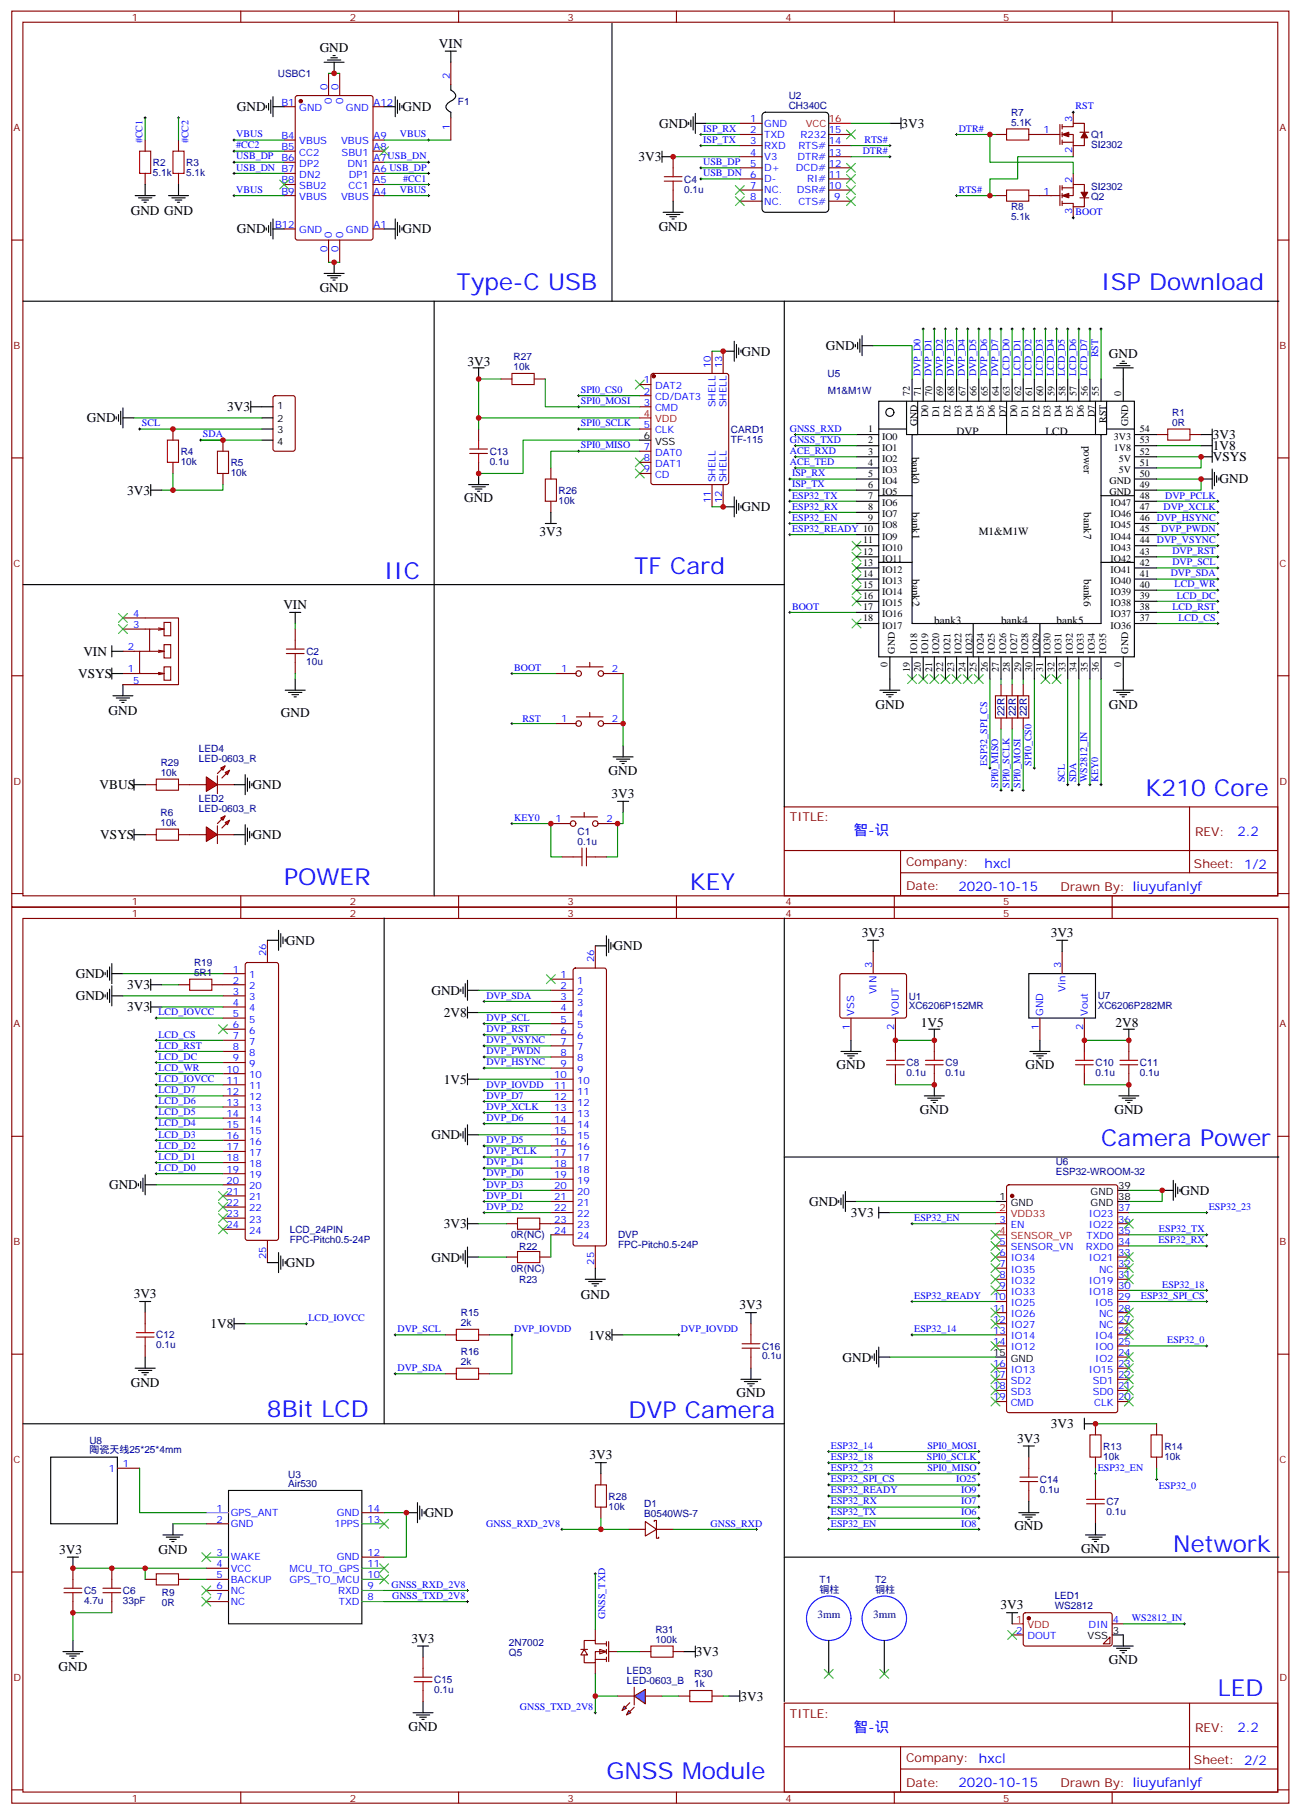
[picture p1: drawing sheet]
<svg xmlns="http://www.w3.org/2000/svg" width="413mm" height="576mm" viewBox="0 0 413 576" stroke-linecap="round" stroke-linejoin="round" font-family="sans-serif">
<defs><g id="words">
<g font-size="7.4" fill="#00f">
<text x="144.9" y="92.1">Type-C USB</text>
<text x="349.5" y="92.1">ISP Download</text>
<text x="121.9" y="183.8">IIC</text>
<text x="201.3" y="182">TF Card</text>
<text x="363.6" y="252.6">K210 Core</text>
<text x="90.2" y="280.8">POWER</text>
<text x="218.9" y="282.6">KEY</text>
<text x="349.5" y="363.7">Camera Power</text>
<text x="84.7" y="449.6">8Bit LCD</text>
<text x="199.5" y="450.1">DVP Camera</text>
<text x="372.4" y="492.5">Network</text>
<text x="386.5" y="538.3">LED</text>
<text x="192.5" y="564.8">GNSS Module</text>
</g>
<g font-size="4.6" fill="#00f">
<text x="271" y="265.1">智-识</text>
<text x="271" y="549.6">智-识</text>
</g>
<g font-size="4.2">
<text x="101.5" y="16.5">GND</text>
<text x="139.3" y="15.1">VIN</text>
<text x="75.2" y="35.3">GND</text>
<text x="127.7" y="35.3">GND</text>
<text x="209.2" y="40.6">GND</text>
<text x="286.1" y="40.6">3V3</text>
<text x="202.7" y="51.2">3V3</text>
<text x="41.5" y="68.1">GND GND</text>
<text x="75.2" y="74.1">GND</text>
<text x="127.7" y="74.1">GND</text>
<text x="209.1" y="73.4">GND</text>
<text x="101.5" y="92.8">GND</text>
<text x="235.3" y="112.9">GND</text>
<text x="262.2" y="111.1">GND</text>
<text x="351.9" y="113.6">GND</text>
<text x="148.4" y="116.1">3V3</text>
<text x="72.1" y="130.5">3V3</text>
<text x="27.6" y="134.1">GND</text>
<text x="384.9" y="139.3">3V3</text>
<text x="384.9" y="142.9">1V8</text>
<text x="384.9" y="146.4">VSYS</text>
<text x="387" y="153.5">GND</text>
<text x="40.4" y="157">3V3</text>
<text x="147.3" y="159.5">GND</text>
<text x="235.3" y="162.3">GND</text>
<text x="171.2" y="170.1">3V3</text>
<text x="89.9" y="193.3">VIN</text>
<text x="26.5" y="208.1">VIN</text>
<text x="24.8" y="215.2">VSYS</text>
<text x="34.4" y="226.9">GND</text>
<text x="89.1" y="227.5">GND</text>
<text x="277.8" y="225.1">GND</text>
<text x="351.9" y="225.1">GND</text>
<text x="193.2" y="245.9">GND</text>
<text x="31.6" y="250.5">VBUS</text>
<text x="80.1" y="250.5">GND</text>
<text x="194.1" y="253.2">3V3</text>
<text x="31.8" y="266.3">VSYS</text>
<text x="80.1" y="266.4">GND</text>
<text x="90.7" y="299.9">GND</text>
<text x="273.5" y="297.3">3V3</text>
<text x="333.5" y="297.3">3V3</text>
<text x="194.8" y="301.6">GND</text>
<text x="24" y="310.5">GND</text>
<text x="24" y="317.5">GND</text>
<text x="40.4" y="314">3V3</text>
<text x="136.9" y="315.8">GND</text>
<text x="40.4" y="321">3V3</text>
<text x="140.9" y="322.9">2V8</text>
<text x="292.3" y="326">1V5</text>
<text x="354" y="326">2V8</text>
<text x="265.5" y="339.4">GND</text>
<text x="325.5" y="339.4">GND</text>
<text x="140.9" y="344">1V5</text>
<text x="292" y="353.5">GND</text>
<text x="353.7" y="353.5">GND</text>
<text x="136.9" y="361.6">GND</text>
<text x="34.6" y="377.5">GND</text>
<text x="256.9" y="382.8">GND</text>
<text x="374.7" y="379.3">GND</text>
<text x="140.9" y="389.8">3V3</text>
<text x="270" y="386.4">3V3</text>
<text x="136.9" y="400.4">GND</text>
<text x="90.7" y="402.2">GND</text>
<text x="42.4" y="412.1">3V3</text>
<text x="184.4" y="412.2">GND</text>
<text x="234.7" y="415.6">3V3</text>
<text x="66.8" y="421.6">1V8</text>
<text x="186.8" y="425.2">1V8</text>
<text x="267.4" y="432.2">GND</text>
<text x="41.5" y="440.3">GND</text>
<text x="233.8" y="443.4">GND</text>
<text x="333.6" y="453.3">3V3</text>
<text x="322.9" y="457.9">3V3</text>
<text x="187.1" y="463.2">3V3</text>
<text x="134.8" y="481.6">GND</text>
<text x="321.9" y="485.8">GND</text>
<text x="18.8" y="493.1">3V3</text>
<text x="50.3" y="493.2">GND</text>
<text x="343.1" y="492.8">GND</text>
<text x="317.6" y="510.8">3V3</text>
<text x="130.6" y="521.4">3V3</text>
<text x="220.9" y="525.7">3V3</text>
<text x="18.6" y="530.3">GND</text>
<text x="351.9" y="528.1">GND</text>
<text x="235" y="539.8">3V3</text>
<text x="129.7" y="549.3">GND</text>
</g>
<g font-size="4.2" fill="#00f">
<text x="392.7" y="265.4">2.2</text>
<text x="312.4" y="275.5">hxcl</text>
<text x="304.2" y="282.7">2020-10-15</text>
<text x="392.7" y="549.8">2.2</text>
<text x="310.7" y="559.5">hxcl</text>
<text x="304.2" y="567.2">2020-10-15</text>
</g>
<g font-size="3.9" fill="#800">
<text x="250.7" y="260.7">TITLE:</text>
<text x="379.3" y="265.4">REV:</text>
<text x="287.6" y="274.9">Company:</text>
<text x="379" y="275.5">Sheet: 1/2</text>
<text x="287.6" y="282.6">Date:</text>
<text x="336.6" y="282.7">Drawn By: liuyufanlyf</text>
<text x="250.7" y="545.2">TITLE:</text>
<text x="379.3" y="549.8">REV:</text>
<text x="287.6" y="559.4">Company:</text>
<text x="379" y="560">Sheet: 2/2</text>
<text x="287.6" y="567">Date:</text>
<text x="336.6" y="567.1">Drawn By: liuyufanlyf</text>
</g>
<g font-size="3.5">
<text x="303.6" y="137.9">DVP</text>
<text x="331.8" y="137.9">LCD</text>
<text x="344" y="141.5" transform="rotate(90 344 141.5)">power</text>
<text x="289.4" y="145" transform="rotate(90 289.4 145)">bank0</text>
<text x="289.5" y="162.6" transform="rotate(90 289.5 162.6)">bank1</text>
<text x="344" y="162.6" transform="rotate(90 344 162.6)">bank7</text>
<text x="310.7" y="169.7">M1&amp;M1W</text>
<text x="289.5" y="183.8" transform="rotate(90 289.5 183.8)">bank2</text>
<text x="344" y="183.8" transform="rotate(90 344 183.8)">bank6</text>
<text x="296.5" y="197.9">bank3</text>
<text x="317.7" y="197.9">bank4</text>
<text x="335.4" y="197.9">bank5</text>
</g>
<g font-size="3.5" fill="#000080">
<text x="259.5" y="513.6">3mm</text>
<text x="277.1" y="513.6">3mm</text>
</g>
<g font-size="3.2" fill="#800">
<text x="41.8" y="6.5">1</text>
<text x="111" y="6.5">2</text>
<text x="180.1" y="6.5">3</text>
<text x="249.3" y="6.5">4</text>
<text x="318.4" y="6.5">5</text>
<text x="4.3" y="41.6">A</text>
<text x="406.1" y="41.6">A</text>
<text x="4.3" y="110.8">B</text>
<text x="406.1" y="110.8">B</text>
<text x="4.3" y="179.9">C</text>
<text x="406.1" y="179.9">C</text>
<text x="4.3" y="249.1">D</text>
<text x="406.1" y="249.1">D</text>
<text x="41.8" y="287.3">1</text>
<text x="111" y="287.3">2</text>
<text x="180.1" y="287.3">3</text>
<text x="249.3" y="287.3">4</text>
<text x="318.4" y="287.3">5</text>
<text x="41.8" y="291">1</text>
<text x="111" y="291">2</text>
<text x="180.1" y="291">3</text>
<text x="249.3" y="291">4</text>
<text x="318.4" y="291">5</text>
<text x="4.3" y="326.1">A</text>
<text x="406.1" y="326.1">A</text>
<text x="4.3" y="395.2">B</text>
<text x="406.1" y="395.2">B</text>
<text x="4.3" y="464.4">C</text>
<text x="406.1" y="464.4">C</text>
<text x="4.3" y="533.5">D</text>
<text x="406.1" y="533.5">D</text>
<text x="41.8" y="571.8">1</text>
<text x="111" y="571.8">2</text>
<text x="180.1" y="571.8">3</text>
<text x="249.3" y="571.8">4</text>
<text x="318.4" y="571.8">5</text>
</g>
<g font-size="3.2" fill="#000080">
<text x="88.2" y="24.4">USBC1</text>
<text x="145.4" y="33.2">F1</text>
<text x="250.3" y="34.5">CH340C</text>
<text x="250.3" y="31.4">U2</text>
<text x="320.9" y="39.9">5.1K</text>
<text x="320.9" y="36.7">R7</text>
<text x="346.3" y="47">SI2302</text>
<text x="346.3" y="43.9">Q1</text>
<text x="48.5" y="52.6">R2</text>
<text x="59.1" y="52.6">R3</text>
<text x="48.5" y="55.8">5.1k</text>
<text x="59.1" y="55.8">5.1k</text>
<text x="217.2" y="57.9">C4</text>
<text x="217.2" y="61.1">0.1u</text>
<text x="346.3" y="60.3">SI2302</text>
<text x="346.3" y="63.3">Q2</text>
<text x="320.9" y="69.9">5.1k</text>
<text x="320.9" y="66.7">R8</text>
<text x="163" y="117.5">10k</text>
<text x="163" y="114.3">R27</text>
<text x="262.7" y="119.7">U5</text>
<text x="262.7" y="125">M1&amp;M1W</text>
<text x="372.1" y="131.9">R1</text>
<text x="232" y="137.3">CARD1</text>
<text x="372.1" y="135.1">0R</text>
<text x="232" y="140.5">TF-115</text>
<text x="57.4" y="147.5">10k</text>
<text x="57.4" y="144.4">R4</text>
<text x="73.2" y="147.9">R5</text>
<text x="155.4" y="147.6">0.1u</text>
<text x="155.4" y="144.4">C13</text>
<text x="73.2" y="151.1">10k</text>
<text x="177.3" y="159.9">10k</text>
<text x="177.3" y="156.7">R26</text>
<text x="97.2" y="207.9">C2</text>
<text x="97.2" y="211.1">10u</text>
<text x="318.9" y="227.4" transform="rotate(-90 318.9 227.4)">22R</text>
<text x="322.4" y="227.4" transform="rotate(-90 322.4 227.4)">22R</text>
<text x="325.9" y="227.4" transform="rotate(-90 325.9 227.4)">22R</text>
<text x="63.1" y="238.8">LED4</text>
<text x="51" y="243">R29</text>
<text x="63.1" y="242">LED-0603_R</text>
<text x="51" y="246.2">10k</text>
<text x="63.1" y="257.9">LED-0603_R</text>
<text x="63.1" y="254.7">LED2</text>
<text x="51" y="262.1">10k</text>
<text x="51" y="259.1">R6</text>
<text x="183.3" y="268.1">0.1u</text>
<text x="183.3" y="264.9">C1</text>
<text x="61.6" y="309.7">5R1</text>
<text x="61.6" y="306.6">R19</text>
<text x="288.4" y="317.4">U1</text>
<text x="348.4" y="317.2">U7</text>
<text x="288.4" y="320.4">XC6206P152MR</text>
<text x="348.4" y="320.4">XC6206P282MR</text>
<text x="287.7" y="341.6">0.1u</text>
<text x="287.7" y="338.4">C8</text>
<text x="300.1" y="341.6">0.1u</text>
<text x="300.1" y="338.4">C9</text>
<text x="347.7" y="341.6">0.1u</text>
<text x="347.7" y="338.4">C10</text>
<text x="361.8" y="341.6">0.1u</text>
<text x="361.8" y="338.4">C11</text>
<text x="335.1" y="369.8">U6</text>
<text x="335.1" y="373">ESP32-WROOM-32</text>
<text x="92" y="394.5">FPC-Pitch0.5-24P</text>
<text x="92" y="391.4">LCD_24PIN</text>
<text x="162.2" y="393.1">0R(NC)</text>
<text x="196.1" y="393.1">DVP</text>
<text x="164.8" y="396.6">R22</text>
<text x="196.1" y="396.1">FPC-Pitch0.5-24P</text>
<text x="162.2" y="403.7">0R(NC)</text>
<text x="164.8" y="407.2">R23</text>
<text x="146.3" y="417.7">R15</text>
<text x="49.6" y="424.8">C12</text>
<text x="146.3" y="420.9">2k</text>
<text x="49.6" y="428">0.1u</text>
<text x="146.3" y="430">R16</text>
<text x="241.9" y="431.5">0.1u</text>
<text x="241.9" y="428.4">C16</text>
<text x="146.3" y="433.2">2k</text>
<text x="28.4" y="461.2">陶瓷天线25*25*4mm</text>
<text x="28.4" y="458.2">U8</text>
<text x="350.2" y="460.1">R13</text>
<text x="369.6" y="460.1">R14</text>
<text x="350.2" y="463.3">10k</text>
<text x="369.6" y="463.3">10k</text>
<text x="91.5" y="472">Air530</text>
<text x="91.5" y="469">U3</text>
<text x="330.1" y="473.8">0.1u</text>
<text x="330.1" y="470.8">C14</text>
<text x="193.2" y="479.1">10k</text>
<text x="193.2" y="476">R28</text>
<text x="204.5" y="478.4">D1</text>
<text x="351.2" y="477.7">C7</text>
<text x="204.5" y="481.5">B0540WS-7</text>
<text x="351.2" y="480.9">0.1u</text>
<text x="260.1" y="502.5">T1</text>
<text x="277.8" y="502.5">T2</text>
<text x="26.7" y="509.2">4.7u</text>
<text x="26.7" y="506">C5</text>
<text x="39" y="509.2">33pF</text>
<text x="39" y="506">C6</text>
<text x="51.4" y="509.7">0R</text>
<text x="51.4" y="506.6">R9</text>
<text x="260.1" y="505.5">铜柱</text>
<text x="277.8" y="505.5">铜柱</text>
<text x="334.8" y="507.5">LED1</text>
<text x="334.8" y="510.7">WS2812</text>
<text x="208" y="521.4">100k</text>
<text x="208" y="518.3">R31</text>
<text x="161.5" y="522.4">2N7002</text>
<text x="161.5" y="525.5">Q5</text>
<text x="198.9" y="531.3">LED3</text>
<text x="220.4" y="532.4">R30</text>
<text x="137.8" y="537.3">0.1u</text>
<text x="137.8" y="534.3">C15</text>
<text x="198.9" y="534.5">LED-0603_B</text>
<text x="220.4" y="535.5">1k</text>
</g>
<g font-size="3.2" fill="#00f">
<text x="103.9" y="28.6" transform="rotate(-90 103.9 28.6)">0</text>
<text x="107.5" y="28.6" transform="rotate(-90 107.5 28.6)">0</text>
<text x="142.7" y="25" transform="rotate(-90 142.7 25)">2</text>
<text x="89.3" y="33.5">B1</text>
<text x="95" y="35.3">GND</text>
<text x="105.3" y="33.1" transform="rotate(-90 105.3 33.1)">0</text>
<text x="108.9" y="33.1" transform="rotate(-90 108.9 33.1)">0</text>
<text x="109.8" y="35.3">GND</text>
<text x="118.6" y="33.5">A12</text>
<text x="341.3" y="34.7">RST</text>
<text x="142.7" y="41.2" transform="rotate(-90 142.7 41.2)">1</text>
<text x="223.2" y="41.8">ISP_RX</text>
<text x="238.1" y="38.8">1</text>
<text x="242.6" y="40.2">GND</text>
<text x="304.3" y="41.8">DTR#</text>
<text x="340.3" y="38.8" transform="rotate(-90 340.3 38.8)">3</text>
<text x="45.2" y="45.5" transform="rotate(-90 45.2 45.5)">#CC1</text>
<text x="59.8" y="45.5" transform="rotate(-90 59.8 45.5)">#CC2</text>
<text x="75" y="43.6">VBUS</text>
<text x="75" y="47.1">#CC2</text>
<text x="89.3" y="44.1">B4</text>
<text x="89.3" y="47.6">B5</text>
<text x="95" y="45.9">VBUS</text>
<text x="108.3" y="45.9">VBUS</text>
<text x="118.6" y="47.6">A8</text>
<text x="118.6" y="44.1">A9</text>
<text x="126.9" y="43.6">VBUS</text>
<text x="223.2" y="45.3">ISP_TX</text>
<text x="238.1" y="45.9">3</text>
<text x="238.1" y="42.3">2</text>
<text x="242.6" y="47.3">RXD</text>
<text x="242.6" y="43.7">TXD</text>
<text x="253.4" y="47.3">RTS#</text>
<text x="254.1" y="43.7">R232</text>
<text x="263" y="42.3">15</text>
<text x="263" y="45.9">14</text>
<text x="274.4" y="45.3">RTS#</text>
<text x="331.2" y="42.3">1</text>
<text x="75" y="50.6">USB_DP</text>
<text x="89.3" y="51.2">B6</text>
<text x="95" y="49.4">CC2</text>
<text x="95" y="52.9">DP2</text>
<text x="108.4" y="49.4">SBU1</text>
<text x="110.3" y="52.9">DN1</text>
<text x="118.6" y="51.2">A7USB_DN</text>
<text x="223.2" y="52.4">USB_DP</text>
<text x="238.1" y="52.9">5</text>
<text x="238.1" y="49.4">4</text>
<text x="242.6" y="50.8">V3</text>
<text x="253.1" y="50.8">DTR#</text>
<text x="263" y="49.4">13</text>
<text x="263" y="52.9">12</text>
<text x="273.8" y="48.9">DTR#</text>
<text x="340.3" y="48.6" transform="rotate(-90 340.3 48.6)">2</text>
<text x="75" y="54.2">USB_DN B7</text>
<text x="89.3" y="58.2">B8</text>
<text x="95" y="56.4">DN2</text>
<text x="95" y="60">SBU2</text>
<text x="110.6" y="60">CC1</text>
<text x="110.7" y="56.4">DP1</text>
<text x="118.6" y="58.2">A5</text>
<text x="118.6" y="54.7">A6 USB_DP</text>
<text x="128" y="57.7">#CC1</text>
<text x="223.2" y="55.9">USB_DN</text>
<text x="238.1" y="60">7</text>
<text x="238.1" y="56.4">6</text>
<text x="242.6" y="57.9">D-</text>
<text x="242.6" y="54.3">D+</text>
<text x="252.6" y="54.3">DCD#</text>
<text x="256.2" y="57.9">RI#</text>
<text x="263" y="56.4">11</text>
<text x="263" y="60">10</text>
<text x="340.3" y="58.2" transform="rotate(-90 340.3 58.2)">2</text>
<text x="75" y="61.2">VBUS</text>
<text x="89.3" y="61.7">B9</text>
<text x="95" y="63.5">VBUS</text>
<text x="108.3" y="63.5">VBUS</text>
<text x="118.6" y="61.7">A4</text>
<text x="126.9" y="61.2">VBUS</text>
<text x="238.1" y="63.5">8</text>
<text x="242.6" y="64.9">NC.</text>
<text x="242.6" y="61.4">NC.</text>
<text x="252.9" y="61.4">DSR#</text>
<text x="253.4" y="64.9">CTS#</text>
<text x="264.8" y="63.5">9</text>
<text x="304.3" y="61.2">RTS#</text>
<text x="331.2" y="61.7">1</text>
<text x="340.3" y="68" transform="rotate(-90 340.3 68)">3</text>
<text x="341.3" y="68.3">BOOT</text>
<text x="87.3" y="72.3">B12</text>
<text x="95" y="74.1">GND</text>
<text x="105.3" y="75.5" transform="rotate(-90 105.3 75.5)">0</text>
<text x="108.9" y="75.5" transform="rotate(-90 108.9 75.5)">0</text>
<text x="109.8" y="74.1">GND</text>
<text x="118.6" y="72.3">A1</text>
<text x="103.9" y="80" transform="rotate(-90 103.9 80)">0</text>
<text x="107.5" y="80" transform="rotate(-90 107.5 80)">0</text>
<text x="348.6" y="113.4" transform="rotate(-90 348.6 113.4)">RST</text>
<text x="225.6" y="116.8" transform="rotate(-90 225.6 116.8)">10</text>
<text x="229.2" y="116.8" transform="rotate(-90 229.2 116.8)">13</text>
<text x="292.1" y="119.4" transform="rotate(-90 292.1 119.4)">DVP_D0</text>
<text x="295.7" y="119.4" transform="rotate(-90 295.7 119.4)">DVP_D1</text>
<text x="299.2" y="119.4" transform="rotate(-90 299.2 119.4)">DVP_D2</text>
<text x="302.7" y="119.4" transform="rotate(-90 302.7 119.4)">DVP_D3</text>
<text x="306.2" y="119.4" transform="rotate(-90 306.2 119.4)">DVP_D4</text>
<text x="309.8" y="119.4" transform="rotate(-90 309.8 119.4)">DVP_D5</text>
<text x="313.3" y="119.4" transform="rotate(-90 313.3 119.4)">DVP_D6</text>
<text x="316.8" y="119.4" transform="rotate(-90 316.8 119.4)">DVP_D7</text>
<text x="320.4" y="119.4" transform="rotate(-90 320.4 119.4)">LCD_D0</text>
<text x="323.9" y="119.4" transform="rotate(-90 323.9 119.4)">LCD_D1</text>
<text x="327.4" y="119.4" transform="rotate(-90 327.4 119.4)">LCD_D2</text>
<text x="330.9" y="119.4" transform="rotate(-90 330.9 119.4)">LCD_D3</text>
<text x="334.5" y="119.4" transform="rotate(-90 334.5 119.4)">LCD_D4</text>
<text x="338" y="119.4" transform="rotate(-90 338 119.4)">LCD_D5</text>
<text x="341.5" y="119.4" transform="rotate(-90 341.5 119.4)">LCD_D6</text>
<text x="345.1" y="119.4" transform="rotate(-90 345.1 119.4)">LCD_D7</text>
<text x="184.4" y="124.7">SPI0_CS0</text>
<text x="204.4" y="121.7">1</text>
<text x="204.4" y="125.2">2</text>
<text x="207.9" y="123.5">DAT2</text>
<text x="184.4" y="128.2">SPI0_MOSI</text>
<text x="204.4" y="128.8">3</text>
<text x="207.9" y="127">CD/DAT3</text>
<text x="207.9" y="130.5">CMD</text>
<text x="227" y="129.3" transform="rotate(-90 227 129.3)">SHELL</text>
<text x="230.6" y="129.3" transform="rotate(-90 230.6 129.3)">SHELL</text>
<text x="45" y="135.3">SCL</text>
<text x="184.4" y="135.3">SPI0_SCLK</text>
<text x="204.4" y="135.8">5</text>
<text x="207.9" y="137.6">CLK</text>
<text x="250.7" y="137.1">GNSS_RXD</text>
<text x="64.4" y="138.8">SDA</text>
<text x="184.4" y="142.3">SPI0_MISO</text>
<text x="204.4" y="142.9">7</text>
<text x="250.7" y="140.6">GNSS_TXD</text>
<text x="204.4" y="146.4">8</text>
<text x="204.4" y="149.9">9</text>
<text x="207.9" y="144.6">DAT0</text>
<text x="207.9" y="148.2">DAT1</text>
<text x="250.7" y="144.1">ACE_RXD</text>
<text x="250.7" y="147.6">ACE_TED</text>
<text x="207.9" y="151.7">CD</text>
<text x="227" y="153.1" transform="rotate(-90 227 153.1)">SHELL</text>
<text x="230.6" y="153.1" transform="rotate(-90 230.6 153.1)">SHELL</text>
<text x="251.4" y="151.2">ISP_RX</text>
<text x="251.4" y="154.7">ISP_TX</text>
<text x="225.6" y="159.6" transform="rotate(-90 225.6 159.6)">11</text>
<text x="229.2" y="159.6" transform="rotate(-90 229.2 159.6)">12</text>
<text x="251.4" y="161.7">ESP32_RX</text>
<text x="251.4" y="158.2">ESP32_TX</text>
<text x="369.3" y="161.8">DVP_XCLK</text>
<text x="369.8" y="158.2">DVP_PCLK</text>
<text x="251.4" y="165.3">ESP32_EN</text>
<text x="251.4" y="168.8">ESP32_READY 10</text>
<text x="368.6" y="168.8">DVP_PWDN</text>
<text x="372.1" y="175.9">DVP_RST</text>
<text x="372.1" y="179.4">DVP_SCL</text>
<text x="371.6" y="182.9">DVP_SDA</text>
<text x="372.8" y="186.5">LCD_WR</text>
<text x="373.5" y="190">LCD_DC</text>
<text x="42.3" y="195.8">4</text>
<text x="251.4" y="193.5">BOOT</text>
<text x="372.1" y="193.5">LCD_RST</text>
<text x="374" y="197">LCD_CS</text>
<text x="42.3" y="199.3">3</text>
<text x="40.5" y="206.4">2</text>
<text x="40.5" y="213.4">1</text>
<text x="163.2" y="212.9">BOOT</text>
<text x="178.1" y="213.4">1</text>
<text x="194.2" y="213.4">2</text>
<text x="42.3" y="217">5</text>
<text x="165.9" y="229">RST</text>
<text x="178.1" y="229.3">1</text>
<text x="194.2" y="229.3">2</text>
<text x="313.3" y="243.1" transform="rotate(-90 313.3 243.1)">ESP32_SPI_CS</text>
<text x="327.4" y="243.1" transform="rotate(-90 327.4 243.1)">SPI0_CS0</text>
<text x="316.8" y="250.1" transform="rotate(-90 316.8 250.1)">SPI0_MISO</text>
<text x="320.4" y="250.1" transform="rotate(-90 320.4 250.1)">SPI0_SCLK</text>
<text x="323.9" y="250.1" transform="rotate(-90 323.9 250.1)">SPI0_MOSI</text>
<text x="338" y="248.3" transform="rotate(-90 338 248.3)">SCL</text>
<text x="341.5" y="248.4" transform="rotate(-90 341.5 248.4)">SDA</text>
<text x="345.1" y="248.4" transform="rotate(-90 345.1 248.4)">WS2812_IN</text>
<text x="348.6" y="248.4" transform="rotate(-90 348.6 248.4)">KEY0</text>
<text x="163.2" y="260.5">KEY0</text>
<text x="176.4" y="261.1">1</text>
<text x="192.5" y="261.1">2</text>
<text x="84.5" y="303.6" transform="rotate(-90 84.5 303.6)">26</text>
<text x="188.6" y="305.3" transform="rotate(-90 188.6 305.3)">26</text>
<text x="73.9" y="308.7">1</text>
<text x="79.1" y="310.4">1</text>
<text x="177.9" y="310.4">1</text>
<text x="276.8" y="307.3" transform="rotate(-90 276.8 307.3)">3</text>
<text x="336.8" y="307.3" transform="rotate(-90 336.8 307.3)">3</text>
<text x="73.9" y="312.2">2</text>
<text x="73.9" y="315.7">3</text>
<text x="79.1" y="314">2</text>
<text x="79.1" y="317.5">3</text>
<text x="154.4" y="317">DVP_SDA</text>
<text x="177.9" y="314">2</text>
<text x="177.9" y="317.5">3</text>
<text x="183.2" y="312.2">1</text>
<text x="183.2" y="315.7">2</text>
<text x="278.2" y="315.6" transform="rotate(-90 278.2 315.6)">VIN</text>
<text x="338.2" y="314.8" transform="rotate(-90 338.2 314.8)">Vin</text>
<text x="50.3" y="322.3">LCD_IOVCC</text>
<text x="73.9" y="319.3">4</text>
<text x="73.9" y="322.8">5</text>
<text x="79.1" y="321">4</text>
<text x="177.9" y="321">4</text>
<text x="183.2" y="319.3">3</text>
<text x="183.2" y="322.8">4</text>
<text x="271.1" y="322.4" transform="rotate(-90 271.1 322.4)">VSS</text>
<text x="285.3" y="322.4" transform="rotate(-90 285.3 322.4)">VOUT</text>
<text x="331.1" y="322.4" transform="rotate(-90 331.1 322.4)">GND</text>
<text x="345.2" y="322.4" transform="rotate(-90 345.2 322.4)">Vout</text>
<text x="50.3" y="329.3">LCD_CS</text>
<text x="73.9" y="326.3">6</text>
<text x="73.9" y="329.8">7</text>
<text x="79.1" y="324.6">5</text>
<text x="79.1" y="328.1">6</text>
<text x="154.4" y="324">DVP_SCL</text>
<text x="154.4" y="327.6">DVP_RST</text>
<text x="177.9" y="324.6">5</text>
<text x="177.9" y="328.1">6</text>
<text x="183.2" y="326.3">5</text>
<text x="183.2" y="329.8">6</text>
<text x="269.7" y="326.9" transform="rotate(-90 269.7 326.9)">1</text>
<text x="283.8" y="326.9" transform="rotate(-90 283.8 326.9)">2</text>
<text x="329.7" y="326.9" transform="rotate(-90 329.7 326.9)">1</text>
<text x="343.8" y="326.9" transform="rotate(-90 343.8 326.9)">2</text>
<text x="50.3" y="332.8">LCD_RST</text>
<text x="73.9" y="333.4">8</text>
<text x="79.1" y="331.6">7</text>
<text x="79.1" y="335.1">8</text>
<text x="154.4" y="331.1">DVP_VSYNC</text>
<text x="154.4" y="334.6">DVP_PWDN</text>
<text x="177.9" y="331.6">7</text>
<text x="177.9" y="335.1">8</text>
<text x="183.2" y="333.4">7</text>
<text x="50.3" y="336.4">LCD_DC</text>
<text x="50.3" y="339.9">LCD_WR</text>
<text x="71.9" y="340.4">10</text>
<text x="73.9" y="336.9">9</text>
<text x="79.1" y="338.7">9</text>
<text x="154.4" y="338.1">DVP_HSYNC</text>
<text x="177.9" y="338.7">9</text>
<text x="183.2" y="336.9">8</text>
<text x="183.2" y="340.4">9</text>
<text x="50.3" y="343.4">LCD_IOVCC</text>
<text x="50.3" y="347">LCD_D7</text>
<text x="71.9" y="344">11</text>
<text x="71.9" y="347.5">12</text>
<text x="79.1" y="342.2">10</text>
<text x="79.1" y="345.7">11</text>
<text x="154.4" y="345.2">DVP_IOVDD</text>
<text x="175.9" y="342.2">10</text>
<text x="175.9" y="345.7">11</text>
<text x="183.2" y="344">10</text>
<text x="183.2" y="347.5">11</text>
<text x="50.3" y="350.5">LCD_D6</text>
<text x="71.9" y="351">13</text>
<text x="79.1" y="349.2">12</text>
<text x="79.1" y="352.8">13</text>
<text x="154.4" y="348.7">DVP_D7</text>
<text x="154.4" y="352.2">DVP_XCLK</text>
<text x="175.9" y="349.2">12</text>
<text x="175.9" y="352.8">13</text>
<text x="183.2" y="351">12</text>
<text x="50.3" y="357.5">LCD_D4</text>
<text x="50.3" y="354">LCD_D5</text>
<text x="71.9" y="354.5">14</text>
<text x="71.9" y="358.1">15</text>
<text x="79.1" y="356.3">14</text>
<text x="79.1" y="359.8">15</text>
<text x="154.4" y="355.8">DVP_D6</text>
<text x="175.9" y="356.3">14</text>
<text x="175.9" y="359.8">15</text>
<text x="183.2" y="354.5">13</text>
<text x="183.2" y="358.1">14</text>
<text x="50.3" y="364.6">LCD_D2</text>
<text x="50.3" y="361.1">LCD_D3</text>
<text x="71.9" y="361.6">16</text>
<text x="71.9" y="365.1">17</text>
<text x="79.1" y="363.4">16</text>
<text x="154.4" y="362.8">DVP_D5</text>
<text x="175.9" y="363.4">16</text>
<text x="183.2" y="361.6">15</text>
<text x="183.2" y="365.1">16</text>
<text x="50.3" y="371.7">LCD_D0</text>
<text x="50.3" y="368.1">LCD_D1</text>
<text x="71.9" y="368.7">18</text>
<text x="79.1" y="366.9">17</text>
<text x="79.1" y="370.4">18</text>
<text x="154.4" y="366.4">DVP_PCLK</text>
<text x="154.4" y="369.9">DVP_D4</text>
<text x="175.9" y="366.9">17</text>
<text x="175.9" y="370.4">18</text>
<text x="183.2" y="368.7">17</text>
<text x="71.9" y="372.2">19</text>
<text x="71.9" y="375.7">20</text>
<text x="79.1" y="373.9">19</text>
<text x="79.1" y="377.5">20</text>
<text x="154.4" y="373.4">DVP_D0</text>
<text x="154.4" y="376.9">DVP_D3</text>
<text x="175.9" y="373.9">19</text>
<text x="175.9" y="377.5">20</text>
<text x="183.2" y="372.2">18</text>
<text x="183.2" y="375.7">19</text>
<text x="71.9" y="379.2">21</text>
<text x="71.9" y="382.8">22</text>
<text x="79.1" y="381">21</text>
<text x="154.4" y="380.5">DVP_D1</text>
<text x="154.4" y="384">DVP_D2</text>
<text x="175.9" y="381">21</text>
<text x="183.2" y="379.2">20</text>
<text x="183.2" y="382.8">21</text>
<text x="383.7" y="384">ESP32_23</text>
<text x="71.9" y="386.3">23</text>
<text x="71.9" y="389.8">24</text>
<text x="79.1" y="384.5">22</text>
<text x="79.1" y="388.1">23</text>
<text x="175.9" y="384.5">22</text>
<text x="175.9" y="388.1">23</text>
<text x="183.2" y="386.3">22</text>
<text x="183.2" y="389.8">23</text>
<text x="290.2" y="387.5">ESP32_EN</text>
<text x="317.3" y="388.1">3</text>
<text x="320.8" y="389.8">EN</text>
<text x="345.6" y="386.3">IO23</text>
<text x="345.6" y="389.8">IO22</text>
<text x="354.9" y="384.5">37</text>
<text x="354.9" y="388.1">36</text>
<text x="79.1" y="391.6">24</text>
<text x="175.9" y="391.6">24</text>
<text x="183.2" y="393.3">24</text>
<text x="317.3" y="395.1">5</text>
<text x="344.9" y="393.3">TXD0</text>
<text x="354.9" y="391.6">35</text>
<text x="354.9" y="395.1">34</text>
<text x="367.7" y="394.6">ESP32_RX</text>
<text x="367.9" y="391.1">ESP32_TX</text>
<text x="84.5" y="399.7" transform="rotate(-90 84.5 399.7)">25</text>
<text x="188.6" y="401.4" transform="rotate(-90 188.6 401.4)">25</text>
<text x="317.3" y="398.6">6</text>
<text x="320.8" y="400.4">IO34</text>
<text x="320.8" y="396.9">SENSOR_VN</text>
<text x="344.6" y="396.9">RXD0</text>
<text x="345.6" y="400.4">IO21</text>
<text x="354.9" y="398.6">33</text>
<text x="317.3" y="405.7">8</text>
<text x="317.3" y="402.2">7</text>
<text x="320.8" y="407.5">IO32</text>
<text x="320.8" y="403.9">IO35</text>
<text x="345.6" y="407.5">IO19</text>
<text x="348.9" y="403.9">NC</text>
<text x="354.9" y="402.2">32</text>
<text x="354.9" y="405.7">31</text>
<text x="290.2" y="412.2">ESP32_READY</text>
<text x="315.3" y="412.8">10</text>
<text x="317.3" y="409.2">9</text>
<text x="320.8" y="411">IO33</text>
<text x="345.6" y="411">IO18</text>
<text x="354.9" y="409.2">30</text>
<text x="354.9" y="412.8">29</text>
<text x="362.1" y="412.2">ESP32_SPI_CS</text>
<text x="368.9" y="408.7">ESP32_18</text>
<text x="97.9" y="419.3">LCD_IOVCC</text>
<text x="315.3" y="419.8">12</text>
<text x="315.3" y="416.3">11</text>
<text x="320.8" y="418">IO26</text>
<text x="320.8" y="414.5">IO25</text>
<text x="347.6" y="414.5">IO5</text>
<text x="348.9" y="418">NC</text>
<text x="354.9" y="416.3">28</text>
<text x="354.9" y="419.8">27</text>
<text x="126.2" y="422.8">DVP_SCL</text>
<text x="163.2" y="422.8">DVP_IOVDD</text>
<text x="216.1" y="422.8">DVP_IOVDD</text>
<text x="290.2" y="422.8">ESP32_14</text>
<text x="315.3" y="423.3">13</text>
<text x="320.8" y="425.1">IO14</text>
<text x="320.8" y="421.6">IO27</text>
<text x="347.6" y="425.1">IO4</text>
<text x="348.9" y="421.6">NC</text>
<text x="354.9" y="423.3">26</text>
<text x="315.3" y="426.9">14</text>
<text x="320.8" y="428.6">IO12</text>
<text x="347.6" y="428.6">IO0</text>
<text x="354.9" y="426.9">25</text>
<text x="354.9" y="430.4">24</text>
<text x="370.5" y="426.3">ESP32_0</text>
<text x="126.2" y="435.2">DVP_SDA</text>
<text x="315.3" y="437.4">17</text>
<text x="315.3" y="433.9">16</text>
<text x="320.8" y="435.7">IO13</text>
<text x="345.6" y="435.7">IO15</text>
<text x="347.6" y="432.2">IO2</text>
<text x="354.9" y="433.9">23</text>
<text x="354.9" y="437.4">22</text>
<text x="315.3" y="441">18</text>
<text x="320.8" y="442.7">SD3</text>
<text x="320.8" y="439.2">SD2</text>
<text x="346.8" y="439.2">SD1</text>
<text x="346.8" y="442.7">SD0</text>
<text x="354.9" y="441">21</text>
<text x="315.3" y="444.5">19</text>
<text x="320.8" y="446.3">CMD</text>
<text x="347.3" y="446.3">CLK</text>
<text x="354.9" y="444.5">20</text>
<text x="263.7" y="459.9">ESP32_14</text>
<text x="294.3" y="459.9">SPI0_MOSI</text>
<text x="34.5" y="467.1">1</text>
<text x="39" y="465.7">1</text>
<text x="263.7" y="463.4">ESP32_18</text>
<text x="263.7" y="466.9">ESP32_23</text>
<text x="294.2" y="463.4">SPI0_SCLK</text>
<text x="294.3" y="466.9">SPI0_MISO</text>
<text x="348.4" y="466.9">ESP32_EN</text>
<text x="263.7" y="470.4">ESP32_SPI_CS</text>
<text x="263.7" y="474">ESP32_READY</text>
<text x="303.4" y="470.4">IO25</text>
<text x="305" y="474">IO9</text>
<text x="367.8" y="472.7">ESP32_0</text>
<text x="68.7" y="479.8">1</text>
<text x="116.6" y="479.8">14</text>
<text x="263.7" y="477.5">ESP32_RX</text>
<text x="305" y="477.5">IO7</text>
<text x="68.7" y="483.3">2</text>
<text x="73.2" y="481.2">GPS_ANT</text>
<text x="73.2" y="484.7">GND</text>
<text x="106.1" y="484.7">1PPS</text>
<text x="106.9" y="481.2">GND</text>
<text x="116.6" y="483.3">13</text>
<text x="154.3" y="484.5">GNSS_RXD_2V8</text>
<text x="225.5" y="484.5">GNSS_RXD</text>
<text x="263.7" y="481">ESP32_TX</text>
<text x="263.7" y="484.5">ESP32_EN</text>
<text x="305" y="481">IO6</text>
<text x="305" y="484.5">IO8</text>
<text x="68.7" y="493.9">3</text>
<text x="68.7" y="497.4">4</text>
<text x="73.2" y="495.3">WAKE</text>
<text x="106.9" y="495.3">GND</text>
<text x="116.6" y="497.4">11</text>
<text x="116.6" y="493.9">12</text>
<text x="68.7" y="500.9">5</text>
<text x="73.2" y="498.8">VCC</text>
<text x="73.2" y="502.4">BACKUP</text>
<text x="91.9" y="502.4">GPS_TO_MCU</text>
<text x="91.9" y="498.8">MCU_TO_GPS</text>
<text x="116.6" y="500.9">10</text>
<text x="124.3" y="503.9">GNSS_RXD_2V8</text>
<text x="68.7" y="504.5">6</text>
<text x="68.7" y="508">7</text>
<text x="73.2" y="505.9">NC</text>
<text x="73.2" y="509.4">NC</text>
<text x="107.3" y="505.9">RXD</text>
<text x="107.6" y="509.4">TXD</text>
<text x="116.6" y="508">8</text>
<text x="116.6" y="504.5">9</text>
<text x="124.5" y="507.5">GNSS_TXD_2V8</text>
<text x="192.1" y="513.9" transform="rotate(-90 192.1 513.9)">GNSS_TXD</text>
<text x="353.2" y="515.1">4</text>
<text x="359.2" y="514.5">WS2812_IN</text>
<text x="322.6" y="518.6">2</text>
<text x="326.1" y="520.3">DOUT</text>
<text x="345.5" y="516.8">DIN</text>
<text x="165" y="542.7">GNSS_TXD_2V8</text>
</g>
<g font-size="3.2" fill="#f00">
<text x="255.7" y="40.2">VCC</text>
<text x="263" y="38.8">16</text>
<text x="204.4" y="132.3">4</text>
<text x="207.9" y="134.1">VDD</text>
<text x="317.3" y="384.5">2</text>
<text x="320.8" y="386.3">VDD33</text>
<text x="317.3" y="391.6">4</text>
<text x="320.8" y="393.3">SENSOR_VP</text>
<text x="322.6" y="515.1">1</text>
<text x="326.1" y="516.8">VDD</text>
</g>
<g font-size="3.2">
<text x="288.8" y="125.6" transform="rotate(-90 288.8 125.6)">72</text>
<text x="292.3" y="125.6" transform="rotate(-90 292.3 125.6)">71</text>
<text x="295.8" y="125.6" transform="rotate(-90 295.8 125.6)">70</text>
<text x="299.4" y="125.6" transform="rotate(-90 299.4 125.6)">69</text>
<text x="302.9" y="125.6" transform="rotate(-90 302.9 125.6)">68</text>
<text x="306.4" y="125.6" transform="rotate(-90 306.4 125.6)">67</text>
<text x="310" y="125.6" transform="rotate(-90 310 125.6)">66</text>
<text x="313.5" y="125.6" transform="rotate(-90 313.5 125.6)">65</text>
<text x="317" y="125.6" transform="rotate(-90 317 125.6)">64</text>
<text x="320.5" y="125.6" transform="rotate(-90 320.5 125.6)">63</text>
<text x="324.1" y="125.6" transform="rotate(-90 324.1 125.6)">62</text>
<text x="327.6" y="125.6" transform="rotate(-90 327.6 125.6)">61</text>
<text x="331.1" y="125.6" transform="rotate(-90 331.1 125.6)">60</text>
<text x="334.6" y="125.6" transform="rotate(-90 334.6 125.6)">59</text>
<text x="338.2" y="125.6" transform="rotate(-90 338.2 125.6)">58</text>
<text x="341.7" y="125.6" transform="rotate(-90 341.7 125.6)">57</text>
<text x="345.2" y="125.6" transform="rotate(-90 345.2 125.6)">56</text>
<text x="348.8" y="125.6" transform="rotate(-90 348.8 125.6)">55</text>
<text x="355.8" y="125.6" transform="rotate(-90 355.8 125.6)">0</text>
<text x="87.9" y="129.8">1</text>
<text x="87.9" y="134.1">2</text>
<text x="87.9" y="137.6">3</text>
<text x="275.6" y="137.2">1</text>
<text x="291.1" y="135.3" transform="rotate(-90 291.1 135.3)">GND</text>
<text x="294.6" y="132.3" transform="rotate(-90 294.6 132.3)">D0</text>
<text x="298.1" y="132.3" transform="rotate(-90 298.1 132.3)">D1</text>
<text x="301.7" y="132.3" transform="rotate(-90 301.7 132.3)">D2</text>
<text x="305.2" y="132.3" transform="rotate(-90 305.2 132.3)">D3</text>
<text x="308.7" y="132.3" transform="rotate(-90 308.7 132.3)">D4</text>
<text x="312.2" y="132.3" transform="rotate(-90 312.2 132.3)">D5</text>
<text x="315.8" y="132.3" transform="rotate(-90 315.8 132.3)">D6</text>
<text x="319.3" y="132.3" transform="rotate(-90 319.3 132.3)">D7</text>
<text x="322.8" y="132.3" transform="rotate(-90 322.8 132.3)">D0</text>
<text x="326.4" y="132.3" transform="rotate(-90 326.4 132.3)">D1</text>
<text x="329.9" y="132.3" transform="rotate(-90 329.9 132.3)">D2</text>
<text x="333.4" y="132.3" transform="rotate(-90 333.4 132.3)">D3</text>
<text x="336.9" y="132.3" transform="rotate(-90 336.9 132.3)">D4</text>
<text x="340.5" y="132.3" transform="rotate(-90 340.5 132.3)">D5</text>
<text x="344" y="132.3" transform="rotate(-90 344 132.3)">D6</text>
<text x="347.5" y="132.3" transform="rotate(-90 347.5 132.3)">D7</text>
<text x="351" y="134.2" transform="rotate(-90 351 134.2)">RST</text>
<text x="358.1" y="135.3" transform="rotate(-90 358.1 135.3)">GND</text>
<text x="361.8" y="137.2">54</text>
<text x="87.9" y="141.1">4</text>
<text x="204.4" y="139.3">6</text>
<text x="207.9" y="141.1">VSS</text>
<text x="275.6" y="140.8">2</text>
<text x="280" y="139.5">IO0</text>
<text x="280" y="143.1">IO1</text>
<text x="353.5" y="143.1">1V8</text>
<text x="353.5" y="139.5">3V3</text>
<text x="361.8" y="140.8">53</text>
<text x="275.6" y="144.3">3</text>
<text x="275.6" y="147.8">4</text>
<text x="280" y="146.6">IO2</text>
<text x="355.1" y="146.6">5V</text>
<text x="361.8" y="147.8">51</text>
<text x="361.8" y="144.3">52</text>
<text x="275.6" y="151.3">5</text>
<text x="275.6" y="154.9">6</text>
<text x="280" y="150.1">IO3</text>
<text x="280" y="153.6">IO4</text>
<text x="352.1" y="153.6">GND</text>
<text x="355.1" y="150.1">5V</text>
<text x="361.8" y="154.9">49</text>
<text x="361.8" y="151.3">50</text>
<text x="275.6" y="158.4">7</text>
<text x="275.6" y="161.9">8</text>
<text x="280" y="157.2">IO5</text>
<text x="280" y="160.7">IO6</text>
<text x="352.1" y="157.2">GND</text>
<text x="352.5" y="160.7">IO47</text>
<text x="361.8" y="161.9">47</text>
<text x="361.8" y="158.4">48</text>
<text x="275.6" y="165.5">9</text>
<text x="280" y="164.2">IO7</text>
<text x="280" y="167.7">IO8</text>
<text x="352.5" y="167.7">IO45</text>
<text x="352.5" y="164.2">IO46</text>
<text x="361.8" y="165.5">46 DVP_HSYNC</text>
<text x="274" y="172.5">11</text>
<text x="280" y="171.3">IO9</text>
<text x="352.5" y="171.3">IO44</text>
<text x="361.8" y="172.5">44 DVP_VSYNC</text>
<text x="361.8" y="169">45</text>
<text x="274" y="176">12</text>
<text x="274" y="179.6">13</text>
<text x="280" y="174.8">IO10</text>
<text x="280" y="178.3">IO11</text>
<text x="352.5" y="178.3">IO42</text>
<text x="352.5" y="174.8">IO43</text>
<text x="361.8" y="179.6">42</text>
<text x="361.8" y="176">43</text>
<text x="274" y="183.1">14</text>
<text x="280" y="181.9">IO12</text>
<text x="280" y="185.4">IO13</text>
<text x="352.5" y="185.4">IO40</text>
<text x="352.5" y="181.9">IO41</text>
<text x="361.8" y="183.1">41</text>
<text x="274" y="186.6">15</text>
<text x="274" y="190.1">16</text>
<text x="280" y="188.9">IO14</text>
<text x="352.5" y="188.9">IO39</text>
<text x="361.8" y="190.1">39</text>
<text x="361.8" y="186.6">40</text>
<text x="274" y="193.7">17</text>
<text x="274" y="197.2">18</text>
<text x="280" y="192.4">IO15</text>
<text x="280" y="196">IO16</text>
<text x="352.5" y="196">IO37</text>
<text x="352.5" y="192.4">IO38</text>
<text x="361.8" y="197.2">37</text>
<text x="361.8" y="193.7">38</text>
<text x="280" y="199.5">IO17</text>
<text x="352.5" y="199.5">IO36</text>
<text x="284" y="207.4" transform="rotate(-90 284 207.4)">GND</text>
<text x="291.1" y="207.4" transform="rotate(-90 291.1 207.4)">IO18</text>
<text x="294.6" y="207.4" transform="rotate(-90 294.6 207.4)">IO19</text>
<text x="298.1" y="207.4" transform="rotate(-90 298.1 207.4)">IO20</text>
<text x="301.7" y="207.4" transform="rotate(-90 301.7 207.4)">IO21</text>
<text x="305.2" y="207.4" transform="rotate(-90 305.2 207.4)">IO22</text>
<text x="308.7" y="207.4" transform="rotate(-90 308.7 207.4)">IO23</text>
<text x="312.2" y="207.4" transform="rotate(-90 312.2 207.4)">IO24</text>
<text x="315.8" y="207.4" transform="rotate(-90 315.8 207.4)">IO25</text>
<text x="319.3" y="207.4" transform="rotate(-90 319.3 207.4)">IO26</text>
<text x="322.8" y="207.4" transform="rotate(-90 322.8 207.4)">IO27</text>
<text x="326.4" y="207.4" transform="rotate(-90 326.4 207.4)">IO28</text>
<text x="329.9" y="207.4" transform="rotate(-90 329.9 207.4)">IO29</text>
<text x="333.4" y="207.4" transform="rotate(-90 333.4 207.4)">IO30</text>
<text x="336.9" y="207.4" transform="rotate(-90 336.9 207.4)">IO31</text>
<text x="340.5" y="207.4" transform="rotate(-90 340.5 207.4)">IO32</text>
<text x="344" y="207.4" transform="rotate(-90 344 207.4)">IO33</text>
<text x="347.5" y="207.4" transform="rotate(-90 347.5 207.4)">IO34</text>
<text x="351" y="207.4" transform="rotate(-90 351 207.4)">IO35</text>
<text x="358.1" y="207.4" transform="rotate(-90 358.1 207.4)">GND</text>
<text x="281.7" y="211.8" transform="rotate(-90 281.7 211.8)">0</text>
<text x="288.8" y="213.4" transform="rotate(-90 288.8 213.4)">19</text>
<text x="292.3" y="213.4" transform="rotate(-90 292.3 213.4)">20</text>
<text x="295.8" y="213.4" transform="rotate(-90 295.8 213.4)">21</text>
<text x="299.4" y="213.4" transform="rotate(-90 299.4 213.4)">22</text>
<text x="302.9" y="213.4" transform="rotate(-90 302.9 213.4)">23</text>
<text x="306.4" y="213.4" transform="rotate(-90 306.4 213.4)">24</text>
<text x="310" y="213.4" transform="rotate(-90 310 213.4)">25</text>
<text x="313.5" y="213.4" transform="rotate(-90 313.5 213.4)">26</text>
<text x="317" y="213.4" transform="rotate(-90 317 213.4)">27</text>
<text x="320.5" y="213.4" transform="rotate(-90 320.5 213.4)">28</text>
<text x="324.1" y="213.4" transform="rotate(-90 324.1 213.4)">29</text>
<text x="327.6" y="213.4" transform="rotate(-90 327.6 213.4)">30</text>
<text x="331.1" y="213.4" transform="rotate(-90 331.1 213.4)">31</text>
<text x="334.6" y="213.4" transform="rotate(-90 334.6 213.4)">32</text>
<text x="338.2" y="213.4" transform="rotate(-90 338.2 213.4)">33</text>
<text x="341.7" y="213.4" transform="rotate(-90 341.7 213.4)">34</text>
<text x="345.2" y="213.4" transform="rotate(-90 345.2 213.4)">35</text>
<text x="348.8" y="213.4" transform="rotate(-90 348.8 213.4)">36</text>
<text x="355.8" y="211.8" transform="rotate(-90 355.8 211.8)">0</text>
<text x="354.9" y="377.5">39</text>
<text x="317.3" y="381">1</text>
<text x="320.8" y="382.8">GND</text>
<text x="346.2" y="379.2">GND</text>
<text x="346.2" y="382.8">GND</text>
<text x="354.9" y="381">38</text>
<text x="315.3" y="430.4">15</text>
<text x="320.8" y="432.2">GND</text>
<text x="345.2" y="520.3">VSS</text>
<text x="353.2" y="518.6">3</text>
</g>
</g></defs>
<g fill="none" stroke="#870000" stroke-width=".35">
<path d="M3.7 3.5h405.4v284.4h-405.4zM7.3 7.1h398.3v277.2h-398.3zM76.4 3.5v3.6M143.1 19.8v7M145.6 3.5v3.6M214.7 3.5v3.6M283.8 3.5v3.6M353 3.5v3.6M90.2 33.9h3.5M93.9 30.5l.5-.2h23.3l.6 .5 .1 44.7-.5 .6-23.5 .1-.6-.5-.1-44.7zM104.3 23.3v7M107.8 23.3v7"/>
<path d="M118.4 33.9h3.5M143.1 37.4v7.1M234.8 39.2h7.1M46.1 44.5v3.5M46.1 55v3.6M56.7 44.5v3.5M56.7 55v3.6M90.2 44.5h3.5M90.2 48h3.5M90.2 51.5h3.5M90.2 55h3.5M90.2 58.6h3.5"/>
<path d="M118.4 44.5h3.5M118.4 48h3.5M118.4 51.5h3.5M118.4 55h3.5M118.4 58.6h3.5M234.8 42.7h7.1M234.8 46.2h7.1M234.8 49.7h7.1M234.8 53.3h7.1M234.8 56.8h7.1M263 42.7h7.1M263 46.2h7.1"/>
<path d="M263 49.7h7.1M263 53.3h7.1M263 56.8h7.1M3.7 76.2h3.6M90.2 62.1h3.5M90.2 72.7h3.5M104.3 76.2v7.1M107.8 76.2v7.1M118.4 62.1h3.5M118.4 72.7h3.5M234.8 60.3h7.1M234.8 63.9h7.1"/>
<path d="M263 60.3h7.1M263 63.9h7.1M405.6 76.2h3.5M367.1 137.9h3.5M377.7 137.9h3.5M3.7 145.3h3.6M405.6 145.3h3.5M39 196.1h17.7v21.2h-17.7M39 199.7h8.5M50.3 199.3l1.8 .4M52.1 197.6h2.1v4.2h-2.1zM52.1 199.7h-4.6v7"/>
<path d="M52.1 199.7l-1.8 .3M93.7 199.7v3.5M3.7 214.5h3.6M39 213.8h5.3M39 206.7h5.3M50.3 206.4l1.8 .3M50.3 213.4l1.8 .4M52.1 204.6h2.1v4.2h-2.1zM52.1 211.7h2.1v4.2h-2.1zM52.1 206.7h-7.8v7.1h7.8M52.1 206.7l-1.8 .4M52.1 213.8l-1.8 .3"/>
<path d="M93.7 210.3v3.5M405.6 214.5h3.5M248.9 256.1h156.7v28.2h-156.7zM377.5 256.1l.1 20.9M46.1 264.9h3.5M56.7 264.9h3.5M249 270h156.4M285.8 277h119.6M285.8 270v14.1M3.7 288h405.4v284.3h-405.4zM3.7 283.6h3.6M7.3 291.5h398.3v277.3h-398.3z"/>
<path d="M76.4 284.3v3.6M76.4 288v3.5M84.9 298.5v7M145.6 284.3v3.6M145.6 288v3.5M214.7 284.3v3.6M214.7 288v3.5M283.8 284.3v3.6M283.8 288v3.5M353 284.3v3.6M353 288v3.5M405.6 283.6h3.5"/>
<path d="M70.8 309h7M70.8 312.6h7M70.8 316.1h7M70.8 319.6h7M78.1 305.7l.4-.2h9.2l.5 .2 .2 .5v86.8l-.2 .5-.5 .2h-9.2l-.5-.2-.2-.5v-86.8zM174.8 310.8h7.1M174.8 314.3h7.1M174.8 317.9h7.1M182.1 307.5l.5-.2h9.2l.5 .2 .2 .5v86.8l-.3 .5-.4 .2h-9.2l-.5-.3-.2-.4v-86.8zM188.9 300.2v7.1M70.8 323.1h7M70.8 326.7h7"/>
<path d="M70.8 330.2h7M70.8 333.7h7M70.8 337.3h7M174.8 321.4h7.1M174.8 324.9h7.1M174.8 328.4h7.1M174.8 332h7.1M174.8 335.5h7.1M174.8 339h7.1M70.8 340.8h7M70.8 344.3h7M70.8 347.8h7"/>
<path d="M70.8 351.4h7M70.8 354.9h7M70.8 358.4h7M174.8 342.5h7.1M174.8 346.1h7.1M174.8 349.6h7.1M174.8 353.1h7.1M174.8 356.7h7.1M3.7 360.7h3.6M70.8 362h7M70.8 365.5h7M70.8 369h7"/>
<path d="M70.8 372.5h7M70.8 376.1h7M70.8 379.6h7M174.8 360.2h7.1M174.8 363.7h7.1M174.8 367.2h7.1M174.8 370.8h7.1M174.8 374.3h7.1M174.8 377.8h7.1M319.7 376.3l.5-.2h33.8l.7 .4 .1 71.2-.5 .6-34.1 .1-.7-.5v-71.1zM405.6 360.7h3.5M70.8 383.1h7"/>
<path d="M70.8 386.6h7M70.8 390.2h7M84.9 393.7v7.1M174.8 381.4h7.1M174.8 384.9h7.1M174.8 388.4h7.1M174.8 391.9h7.1M188.9 395.5v7M315.9 388.4h3.6M315.9 395.5h3.6M315.9 399h3.6M354.8 384.9h3.5"/>
<path d="M354.8 388.4h3.5M354.8 391.9h3.5M354.8 395.5h3.5M354.8 399h3.5M315.9 402.5h3.6M315.9 406h3.6M315.9 409.6h3.6M315.9 413.1h3.6M315.9 416.6h3.6M354.8 402.5h3.5M354.8 406h3.5M354.8 409.6h3.5"/>
<path d="M354.8 413.1h3.5M354.8 416.6h3.5M3.7 429.8h3.6M315.9 420.2h3.6M315.9 423.7h3.6M315.9 427.2h3.6M315.9 434.3h3.6M315.9 437.8h3.6M354.8 420.2h3.5M354.8 423.7h3.5M354.8 427.2h3.5M354.8 430.7h3.5"/>
<path d="M354.8 434.3h3.5M354.8 437.8h3.5M405.6 429.8h3.5M315.9 441.3h3.6M315.9 444.9h3.6M354.8 441.3h3.5M354.8 444.9h3.5M3.7 499h3.6M65.5 483.7h7M65.5 497.8h7M114.9 494.2h7M114.9 480.1h7"/>
<path d="M405.6 499h3.5M65.5 501.3h7M65.5 504.8h7M65.5 508.4h7M248.9 540.6h156.7v28.2h-156.7zM249 554.4h156.4M285.8 554.4v14.1M377.5 540.6l.1 20.9M3.7 568.1h3.6M76.4 568.8v3.5M145.6 568.8v3.5M214.7 568.8v3.5"/>
<path d="M283.8 568.8v3.5M285.8 561.5h119.6M353 568.8v3.5M405.6 568.1h3.5"/>
</g>
<path d="M263 39.2h7.1M315.9 391.9h3.6M315.9 384.9h3.6" fill="none" stroke="#f00" stroke-width=".35"/>
<g fill="none" stroke="#000" stroke-width=".35">
<path d="M102.9 19.8h6.3M103.9 19.1h4.3M105 18.3h2.1M105.7 17.6h.7M106 19.8v3.5M141.3 16.2h3.6M143.1 16.2v3.6M84.5 33.5v.7M85.2 32.8v2.1M85.9 31.8v4.2M86.6 33.9h3.6M86.6 30.7v6.3"/>
<path d="M121.9 33.9h3.5M125.4 30.7v6.3M126.2 31.8v4.2M126.9 32.8v2.1M127.6 33.5v.7M143.1 26.8v1.8l.8 .5a1.44 1.44 0 0 1 .1 2.4l-1.7 1.1a1.44 1.44 0 0 0-.1 2.4l.9 .6v1.8M242.1 36.1l.8-.5h19.1l.8 .5 .2 .6v29.6l-.5 .9-.5 .2h-19.1l-.8-.5-.2-.6v-29.6zM46.1 58.6v3.5M56.7 58.6v3.5M42.9 62.1h6.3M44 62.8h4.2M45 63.5h2.1"/>
<path d="M45.7 64.2h.7M53.5 62.1h6.3M54.5 62.8h4.3M55.6 63.5h2.1M56.3 64.2h.7M84.5 72.3v.7M85.2 71.6v2.1M85.9 70.6v4.2M86.6 69.5v6.3M86.6 72.7h3.6M121.9 72.7h3.5M125.4 69.5v6.3"/>
<path d="M126.2 70.6v4.2M126.9 71.6v2.1M127.6 72.3v.7M102.9 86.8h6.3M103.9 87.5h4.3M105 88.2h2.1M105.7 88.9h.7M106 83.3v3.5M271.5 109.4v.7M272.2 108.7v2.1M272.9 107.6v4.2M273.6 109.7h3.5"/>
<path d="M273.6 106.5v6.4M381.2 137.9h3.5M384.7 136.2v10.6M381.2 141.5h3.5M381.2 145h3.5M381.2 152h3.5M384.7 148.9v6.3M385.4 149.9v4.3M386.2 151v2.1M386.9 151.7v.7M91.9 194.4h3.6M93.7 194.4v3.5"/>
<path d="M35.5 206.7h3.5M35.5 205v3.5M39 217.3v3.5M90.5 219.1h6.4M91.6 219.8h4.2M93.7 215.5v3.6M35.8 220.8h6.4M36.9 221.5h4.2M38 222.3h2.1M38.7 223h.7M92.6 220.5h2.2M93.3 221.2h.8"/>
<path d="M42.5 264.9h3.6M42.5 263.2v3.5M354.8 377.8h3.5M315.9 381.4h3.6M354.8 381.4h3.5M315.9 430.7h3.6M72.5 473.1h42.4v42.3h-42.4z"/>
</g>
<g fill="#870000" stroke="#870000" stroke-width=".35">
<circle cx="95.5" cy="32.1" r=".53"/>
<circle cx="321.2" cy="379.6" r=".53"/>
</g>
<path d="M65.5 480.1h7" fill="none" stroke="#f0f" stroke-width=".35"/>
<path d="M65.5 494.2h7M114.9 497.8h7M114.9 483.7h7M114.9 508.4h7M114.9 504.8h7M114.9 501.3h7" fill="none" stroke="#0c3" stroke-width=".35"/>
<g fill="none" stroke="#008700" stroke-width=".35">
<path d="M46.1 37.4v7.1M56.7 37.4v7.1M104.3 23.3h3.5M74.3 51.5h15.9M74.3 55h15.9M74.3 44.5h15.9M74.3 48h15.9M121.9 51.5h14.1M121.9 55h14.1M121.9 44.5h21.2M121.9 58.6h14.1M74.3 62.1h15.9"/>
<path d="M121.9 62.1h14.1M104.3 83.3h3.5M277.1 109.7h12.4v10.6M293 104.4v15.9M296.5 104.4v15.9M300.1 104.4v15.9M303.6 104.4v15.9M307.1 104.4v15.9M310.7 104.4v15.9M314.2 104.4v15.9M317.7 104.4v15.9M321.2 104.4v15.9"/>
<path d="M324.8 104.4v15.9M328.3 104.4v15.9M331.8 104.4v15.9M335.4 104.4v15.9M338.9 104.4v15.9M342.4 104.4v15.9M345.9 104.4v15.9M349.5 104.4v15.9M367.1 145h14.1v3.5h-14.1M367.1 152h14.1v3.6h-14.1M367.1 141.5h14.1M367.1 159.1h19.4"/>
<path d="M367.1 176.7h19.4M367.1 173.2h19.4M367.1 169.7h19.4M367.1 166.2h19.4M367.1 162.6h19.4M367.1 197.9h19.4M367.1 194.4h19.4M367.1 190.9h19.4M367.1 187.3h19.4M367.1 183.8h19.4M367.1 180.3h19.4"/>
</g>
<g fill="none" stroke="#000" stroke-width=".32">
<path d="M45.7 37.4h.7M46.1 37v.7M56.3 37.4h.7M56.7 37v.7M73.9 44.5h.7M73.9 48h.7M74.3 44.1v.7M74.3 47.6v.7M135.7 55h.7M135.7 51.5h.7M135.7 44.5h.7M135.7 58.6h.7"/>
<path d="M136 44.1v.7M136 51.2v.7M136 54.7v.7M136 58.2v.7M73.9 62.1h.7M74.3 61.7v.7M135.7 62.1h.7M136 61.7v.7M292.7 104.4h.7M293 104.1v.7M296.2 104.4h.7M296.5 104.1v.7"/>
<path d="M299.7 104.4h.7M300.1 104.1v.7M303.2 104.4h.8M303.6 104.1v.7M306.8 104.4h.7M307.1 104.1v.7M310.3 104.4h.7M310.7 104.1v.7M313.8 104.4h.7M314.2 104.1v.7M317.4 104.4h.7M317.7 104.1v.7"/>
<path d="M320.9 104.4h.7M321.2 104.1v.7M324.4 104.4h.7M324.8 104.1v.7M327.9 104.4h.7M328.3 104.1v.7M331.5 104.4h.7M331.8 104.1v.7M335 104.4h.7M335.4 104.1v.7M338.5 104.4h.7M338.9 104.1v.7"/>
<path d="M342.1 104.4h.7M342.4 104.1v.7M345.6 104.4h.7M345.9 104.1v.7M349.1 104.4h.7M349.5 104.1v.7M386.2 159.1h.7M386.5 158.8v.7M386.2 162.6h.7M386.2 166.2h.7M386.2 169.7h.7M386.2 173.2h.7"/>
<path d="M386.2 176.7h.7M386.5 162.3v.7M386.5 165.8v.7M386.5 169.3v.7M386.5 172.9v.7M386.5 176.4v.7M386.5 179.9v.7M386.2 180.3h.7M386.2 183.8h.7M386.2 187.3h.7M386.2 190.9h.7M386.2 194.4h.7"/>
<path d="M386.2 197.9h.7M386.5 183.4v.8M386.5 187v.7M386.5 190.5v.7M386.5 194v.7M386.5 197.6v.7"/>
</g>
<path d="M44.3 48h3.5v7h-3.5zM54.9 48h3.5v7h-3.5zM370.6 136.2h7.1v3.5h-7.1zM90.9 207.4h5.6M90.9 206h5.6M93.7 203.2v2.8M93.7 207.4v2.9M49.6 263.2h7.1v3.5h-7.1z" fill="none" stroke="#a10000" stroke-width=".35"/>
<path d="M88.8 57.2l2.8 2.8M91.6 57.2l-2.8 2.8M120.5 46.6l2.8 2.8M123.3 46.6l-2.8 2.8M37.6 198.3l2.8 2.8M37.6 194.7l2.8 2.9M40.4 198.3l-2.8 2.8M40.4 194.7l-2.8 2.9" fill="none" stroke="#3c3" stroke-width=".35"/>
<g fill="#f00" stroke="#870000" stroke-width=".35">
<path d="M65.5 262.5l3.5 2.4-3.5 2.2z"/>
<path d="M69 262.1v5.7z"/>
</g>
<g fill="#870000" stroke="#870000" stroke-width=".35">
<path d="M69 261.4l1.4-1.4z"/>
<path d="M70.4 262.8l1.4-1.4z"/>
</g>
<g fill="#f00" stroke="#870000" stroke-width=".35">
<path d="M70.1 259.6l1.4-.7-.7 1.5z"/>
<path d="M71.5 261.1l1.4-.7-.7 1.4z"/>
</g>
<g fill="none" stroke="#870000" stroke-width=".35">
<path d="M336.4 39.5v6.4M337.1 39.5v1.4M340.6 35.6v3.6M213.6 49.7v3.6M315.9 42.7h3.6M326.5 42.7h9.9M336.4 58.9v6.4M337.1 40.2h3.5v-1h3.6v2.8M337.1 42.7h3.5v3.5h3.6v-2.5M337.1 45.2h3.5M337.1 42v1.4M337.1 44.5v1.4"/>
<path d="M337.1 58.9v1.4M337.1 59.6h3.5M340.6 46.2v3.5M340.6 55v3.6M342.8 42h2.8M213.6 60.3v3.6M315.9 62.1h3.6M326.5 62.1h9.9M337.1 61.4v1.4M337.1 63.9v1.4M340.6 65.6v3.5M342.8 62.8h2.8"/>
<path d="M344.2 62.8v2.8h-3.6v-1h-3.5M344.2 61v-2.4h-3.6v3.5h-3.5M151.9 136.2v3.5M159 120.3h3.5M169.5 120.3h3.6M151.9 146.8v3.5M174.8 148.5v3.5M174.8 159.1v3.5M317.7 217.3v3.5M321.2 217.3v3.5M324.8 217.3v3.5M317.7 227.9v3.5"/>
<path d="M321.2 227.9v3.5M324.8 227.9v3.5M60.2 264.9h5.3M69 264.9h5.3M56.7 312.6h3.5M67.2 312.6h3.6M266.8 309.2l.5-.2 20 .1 .4 .6v13l-.7 .4h-20l-.4-.7v-12.7zM277.1 302v7M337.1 302v7M270.1 323.1v7.1M284.2 323.1v10.6M296.5 330.2v3.5"/>
<path d="M330.1 323.1v7.1M344.2 323.1v10.6M358.3 330.2v3.5M284.2 340.8v3.5M296.5 340.8v3.5M344.2 340.8v3.5M358.3 340.8v3.5M160.7 388.4h3.6M160.7 399h3.6M171.3 388.4h3.5M171.3 399h3.5M46.1 416.6v3.6"/>
<path d="M46.1 427.2v3.5M141.3 423.7h3.6M141.3 436h3.6M151.9 423.7h3.5M151.9 436h3.5M347.7 451.9v3.5M367.1 451.9v3.5M37.3 466h7M190.7 467.8v3.5M190.7 478.4v3.5M347.7 462.5v3.5M347.7 469.5v3.6"/>
<path d="M367.1 462.5v3.5M23.1 497.8v3.5M35.5 497.8v3.5M199.5 485.4h5.3M204.8 483l3.6 2.4-3.6 2.1zM207.6 483v-.4h.8v5.6h.7v-.3M208.4 485.4h5.2M347.7 480.1v3.6M23.1 508.4v3.5M35.5 508.4v3.5M46.1 501.3h3.5M56.7 501.3h3.5"/>
</g>
<g fill="none" stroke="#000" stroke-width=".35">
<path d="M194.2 7.4v88.2M218.6 38.8v.7M219.3 38.1v2.1M220 37v4.3M220.7 39.2h3.5M220.7 36v6.3M282.4 39.2h3.6M286 37.4v3.5M210.1 49.7h3.5M210.1 48v3.5M210.5 67.4h6.3M211.5 68.1h4.3"/>
<path d="M212.6 68.8h2.1M213.3 69.5h.7M213.6 63.9v3.5M7.3 95.6h241.6M137.8 95.6v188.7M405.9 95.6h-157v160.5M150.1 116.8h3.6M151.9 116.8v3.5M148.7 153.8h6.4M149.8 154.5h4.2M150.8 155.2h2.2M151.6 155.9h.7"/>
<path d="M151.9 150.3v3.5M173.1 166.2h3.5M174.8 162.6v3.6M137.8 185.6h111.1M197.8 236.7v3.5M194.6 240.2h6.3M195.7 240.9h4.2M196.7 241.7h2.1M197.4 242.4h.7M74.3 264.9h3.5M77.8 261.8v6.3M78.5 262.8v4.3"/>
<path d="M79.2 263.9v2.1M79.9 264.6v.7M84.9 298.5h3.5M88.4 295.3v6.3M89.1 296.3v4.3M89.8 297.4v2.1M90.5 298.1v.7M121.9 291.4v160.5M192.5 297v6.4M193.2 298.1v4.2M193.9 299.2v2.1M194.6 299.9v.7"/>
<path d="M248.9 291.4v248.7M275.4 298.5h3.5M277.1 298.5v3.5M335.4 298.5h3.5M337.1 298.5v3.5M33.4 308.7v.7M33.4 315.7v.7M34.1 308v2.1M34.1 315v2.1M34.8 306.9v4.3M34.8 314v4.2M35.5 309h3.5"/>
<path d="M35.5 305.9v6.3M35.5 312.9v6.4M35.5 316.1h3.5M47.8 312.6h3.6M47.8 310.8v3.5M47.8 317.9v3.5M47.8 319.6h3.6M146.3 314v.7M147 313.3v2.1M147.7 312.2v4.2M148.4 314.3h3.5M148.4 311.2v6.3"/>
<path d="M148.4 319.6v3.5M188.9 300.2h3.6M326.5 309h21.2v14.1h-21.2zM148.4 321.4h3.5M266.9 333.7h6.4M268 334.4h4.2M269 335.1h2.1M269.7 335.8h.7M270.1 330.2v3.5M294.8 326.7h3.5M296.5 326.7v3.5M326.9 333.7h6.3"/>
<path d="M327.9 334.4h4.3M329 335.1h2.1M329.7 335.8h.7M330.1 330.2v3.5M356.5 326.7h3.5M358.3 326.7v3.5M146.3 359.8v.7M147 359.1v2.1M147.7 358.1v4.2M148.4 340.8v3.5M148.4 357v6.4M148.4 342.5h3.5"/>
<path d="M293.4 347.8h6.3M294.4 348.5h4.3M295.5 349.2h2.1M296.2 350h.7M296.5 344.3v3.5M355.1 347.8h6.4M356.2 348.5h4.2M357.2 349.2h2.1M357.9 350h.7M358.3 344.3v3.5M44 375.7v.7M44.7 375v2.1"/>
<path d="M45.4 373.9v4.3M46.1 376.1h3.5M46.1 372.9v6.3M148.4 360.2h3.5M248.9 367.2h157M267.6 379.2v4.3M268.3 378.2v6.3M368.9 377.8h3.5M372.4 374.6v6.4M373.1 375.7v4.2M373.8 376.8v2.1M374.5 377.5v.7"/>
<path d="M88.4 397.6v6.3M89.1 398.6v4.3M89.8 399.7v2.1M146.3 398.6v.7M147 397.9v2.2M147.7 396.9v4.2M148.4 386.6v3.6M148.4 395.8v6.4M148.4 399h3.5M148.4 388.4h3.5M266.2 381v.7M266.9 380.3v2.1"/>
<path d="M268.3 381.4h3.6M278.9 384.9h3.5M278.9 383.1v3.5M44.3 413.1h3.5M46.1 413.1v3.5M74.3 418.4v3.5M84.9 400.8h3.5M90.5 400.4v.7M185.8 406h6.3M186.8 406.8h4.3M187.9 407.5h2.1M188.6 408.2h.7"/>
<path d="M188.9 402.5v3.5M42.9 434.3h6.3M44 435h4.2M45 435.7h2.1M45.7 436.4h.7M46.1 430.7v3.6M74.3 420.2h3.5M276.8 430.4v.7M277.5 429.7v2.1M278.2 428.6v4.3M278.9 427.6v6.3M278.9 430.7h3.5"/>
<path d="M7.3 451.9h241.6M344.2 451.9h3.5M344.2 450.1v3.6M16.1 462.5h21.2v21.2h-21.2zM132.5 477v6.3M133.2 478v4.2M133.9 479.1v2.1M134.6 479.8v.7M188.9 464.3h3.6M190.7 464.3v3.5M21.4 494.2h3.5M23.1 494.2v3.6"/>
<path d="M51.7 487.2h6.4M52.8 487.9h4.2M53.8 488.6h2.2M54.5 489.3h.7M54.9 483.7v3.5M129 480.1h3.5M344.5 487.2h6.4M345.6 487.9h4.2M346.6 488.6h2.2M347.3 489.3h.8M347.7 483.7v3.5M20 524.2h6.3"/>
<path d="M21 524.9h4.3M22.1 525.6h2.1M22.8 526.3h.7M23.1 520.7v3.5"/>
</g>
<g fill="none" stroke="#3c3" stroke-width=".35">
<path d="M233.4 58.9l2.8 2.8M236.2 58.9l-2.8 2.8M268.7 41.3l2.8 2.8M268.7 51.9l2.8 2.8M268.7 55.4l2.8 2.8M268.7 58.9l2.8 2.8M271.5 41.3l-2.8 2.8M271.5 51.9l-2.8 2.8M271.5 55.4l-2.8 2.8M271.5 58.9l-2.8 2.8M233.4 62.4l2.8 2.9M236.2 62.4l-2.8 2.9"/>
<path d="M268.7 62.4l2.8 2.9M271.5 62.4l-2.8 2.9M270.4 171.8l2.9 2.8M270.4 175.3l2.9 2.9M270.4 178.9l2.9 2.8M273.3 171.8l-2.9 2.8M273.3 175.3l-2.9 2.9M273.3 178.9l-2.9 2.8M270.4 182.4l2.9 2.8M270.4 185.9l2.9 2.8M270.4 189.4l2.9 2.9M273.3 182.4l-2.9 2.8"/>
<path d="M273.3 185.9l-2.9 2.8M273.3 189.4l-2.9 2.9M288.1 214.1l2.8 2.9M290.9 214.1l-2.8 2.9M291.6 214.1l2.8 2.9M294.4 214.1l-2.8 2.9M295.1 214.1l2.9 2.9M298 214.1l-2.9 2.9M298.7 214.1l2.8 2.9M301.5 214.1l-2.8 2.9M302.2 214.1l2.8 2.9M305 214.1l-2.8 2.9"/>
<path d="M305.7 214.1l2.8 2.9M308.5 214.1l-2.8 2.9M309.2 214.1l2.9 2.9M312.1 214.1l-2.9 2.9M330.4 214.1l2.8 2.9M333.2 214.1l-2.8 2.9M333.9 214.1l2.9 2.9M336.8 214.1l-2.9 2.9M173.4 309.4l2.8 2.8M176.2 309.4l-2.8 2.8M69.4 325.3l2.8 2.8M72.2 325.3l-2.8 2.8"/>
<path d="M69.4 378.2l2.8 2.8M72.2 378.2l-2.8 2.8M69.4 381.7l2.8 2.8M69.4 385.2l2.8 2.9M69.4 388.8l2.8 2.8M72.2 381.7l-2.8 2.8M72.2 385.2l-2.8 2.9M72.2 388.8l-2.8 2.8M314.5 390.5l2.9 2.8M314.5 394.1l2.9 2.8M314.5 397.6l2.9 2.8M317.4 390.5l-2.9 2.8"/>
<path d="M317.4 394.1l-2.9 2.8M317.4 397.6l-2.9 2.8M356.9 387l2.8 2.8M356.9 397.6l2.8 2.8M359.7 397.6l-2.8 2.8M359.7 387l-2.8 2.8M314.5 401.1l2.9 2.8M314.5 404.6l2.9 2.9M314.5 408.2l2.9 2.8M314.5 415.2l2.9 2.8M314.5 418.7l2.9 2.9M317.4 401.1l-2.9 2.8"/>
<path d="M317.4 404.6l-2.9 2.9M317.4 408.2l-2.9 2.8M317.4 415.2l-2.9 2.8M317.4 418.7l-2.9 2.9M356.9 401.1l2.8 2.8M356.9 415.2l2.8 2.8M356.9 418.7l2.8 2.9M356.9 404.6l2.8 2.9M359.7 401.1l-2.8 2.8M359.7 415.2l-2.8 2.8M359.7 418.7l-2.8 2.9M359.7 404.6l-2.8 2.9"/>
<path d="M314.5 436.4l2.9 2.8M314.5 439.9l2.9 2.8M314.5 425.8l2.9 2.8M314.5 432.9l2.9 2.8M317.4 436.4l-2.9 2.8M317.4 439.9l-2.9 2.8M317.4 425.8l-2.9 2.8M317.4 432.9l-2.9 2.8M356.9 436.4l2.8 2.8M356.9 439.9l2.8 2.8M356.9 422.3l2.8 2.8M356.9 429.3l2.8 2.9"/>
<path d="M356.9 432.9l2.8 2.8M359.7 436.4l-2.8 2.8M359.7 439.9l-2.8 2.8M359.7 422.3l-2.8 2.8M359.7 429.3l-2.8 2.9M359.7 432.9l-2.8 2.8M314.5 443.4l2.9 2.9M317.4 443.4l-2.9 2.9M356.9 443.4l2.8 2.9M359.7 443.4l-2.8 2.9M64.1 492.8l2.8 2.9M66.9 492.8l-2.8 2.9"/>
<path d="M120.5 496.4l2.8 2.8M120.5 499.9l2.8 2.8M120.5 482.2l2.8 2.9M123.3 496.4l-2.8 2.8M123.3 499.9l-2.8 2.8M123.3 482.2l-2.8 2.9M64.1 503.4l2.8 2.8M64.1 506.9l2.8 2.9M66.9 503.4l-2.8 2.8M66.9 506.9l-2.8 2.9"/>
</g>
<g fill="none" stroke="#000" stroke-width=".32">
<path d="M340.3 35.6h.7M340.6 35.3v.7M222.1 46.2h.7M222.1 42.7h.7M222.1 53.3h.7M222.1 56.8h.7M222.5 42.3v.7M222.5 45.9v.7M222.5 52.9v.7M222.5 56.4v.8M282.1 46.2h.7M282.1 49.7h.7"/>
<path d="M282.4 45.9v.7M282.4 49.4v.7M303.2 42.7h.8M303.6 42.3v.7M303.2 62.1h.8M303.6 61.7v.7M340.3 69.1h.7M340.6 68.8v.7M183.3 125.6h.7M183.3 129.1h.7M183.3 136.2h.7M183.7 125.2v.7"/>
<path d="M183.7 128.8v.7M183.7 135.8v.7M183.3 143.2h.7M183.7 142.9v.7M250.3 152h.7M250.3 155.6h.7M250.3 159.1h.7M250.7 151.7v.7M250.7 155.2v.7M250.7 158.8v.7M250.3 162.6h.7M250.3 166.2h.7"/>
<path d="M250.3 169.7h.7M250.7 162.3v.7M250.7 165.8v.7M250.7 169.3v.7M250.3 194.4h.7M250.7 194v.7M162.1 213.8h.7M162.5 213.4v.7M162.1 229.7h.7M162.5 229.3v.7M313.8 243.8h.7M314.2 243.4v.7"/>
<path d="M317.4 250.8h.7M317.7 250.5v.7M320.9 250.8h.7M321.2 250.5v.7M324.4 250.8h.7M324.8 250.5v.7M327.9 243.8h.7M328.3 243.4v.7M153.3 317.9h.7M153.7 317.5v.7M49.2 323.1h.8M49.2 330.2h.8"/>
<path d="M49.2 333.7h.8M49.2 337.3h.8M49.6 322.8v.7M49.6 329.8v.8M49.6 333.4v.7M49.6 336.9v.7M153.3 324.9h.7M153.3 328.4h.7M153.3 332h.7M153.3 335.5h.7M153.3 339h.7M153.7 324.6v.7"/>
<path d="M153.7 328.1v.7M153.7 331.6v.7M153.7 335.1v.7M153.7 338.7v.7M49.2 340.8h.8M49.2 344.3h.8M49.2 358.4h.8M49.2 354.9h.8M49.2 351.4h.8M49.2 347.8h.8M49.6 340.4v.7M49.6 344v.7"/>
<path d="M49.6 347.5v.7M49.6 351v.7M49.6 354.5v.7M49.6 358.1v.7M153.3 346.1h.7M153.3 349.6h.7M153.3 353.1h.7M153.3 356.7h.7M153.7 345.7v.7M153.7 349.2v.8M153.7 352.8v.7M153.7 356.3v.7"/>
<path d="M49.2 372.5h.8M49.2 369h.8M49.2 365.5h.8M49.2 362h.8M49.6 361.6v.7M49.6 365.1v.7M49.6 368.7v.7M49.6 372.2v.7M153.3 363.7h.7M153.3 367.2h.7M153.3 370.8h.7M153.3 374.3h.7"/>
<path d="M153.3 377.8h.7M153.7 363.4v.7M153.7 366.9v.7M153.7 370.4v.7M153.7 373.9v.7M153.7 377.5v.7M153.3 384.9h.7M153.3 381.4h.7M153.7 381v.7M153.7 384.5v.7M289.1 388.4h.7M289.5 388.1v.7"/>
<path d="M382.6 391.9h.7M382.6 395.5h.7M382.6 384.9h.7M383 384.5v.7M383 391.6v.7M383 395.1v.7M97.2 419.8v.7M289.1 413.1h.7M289.5 412.8v.7M382.6 413.1h.7M382.6 409.6h.7M383 409.2v.7"/>
<path d="M383 412.8v.7M96.9 420.2h.7M125.1 423.7h.7M125.1 436h.7M125.4 423.3v.7M125.4 435.7v.7M162.1 423.7h.7M162.5 423.3v.7M215.1 423.7h.7M215.4 423.3v.7M289.1 423.7h.7M289.5 423.3v.7"/>
<path d="M382.6 427.2h.7M383 426.9v.7M262.7 467.8h.7M262.7 460.7h.7M262.7 464.3h.7M262.7 471.3h.7M262.7 474.8h.7M262.7 478.4h.7M263 460.4v.7M263 463.9v.7M263 467.4v.7M263 471v.7"/>
<path d="M263 474.5v.7M263 478v.7M310.3 467.8h.7M310.3 460.7h.7M310.3 464.3h.7M310.3 471.3h.7M310.3 474.8h.7M310.3 478.4h.7M310.7 460.4v.7M310.7 463.9v.7M310.7 467.4v.7M310.7 471v.7"/>
<path d="M310.7 474.5v.7M310.7 478v.7M347.3 467.8h.8M347.7 467.4v.7M366.7 469.5h.8M367.1 469.2v.7M178 485.4h.7M178.4 485.1v.7M239.7 485.4h.8M240.1 485.1v.7M262.7 481.9h.7M262.7 485.4h.7"/>
<path d="M263 481.5v.7M263 485.1v.7M310.3 481.9h.7M310.3 485.4h.7M310.7 481.5v.7M310.7 485.1v.7M148 504.8h.7M148.4 504.5v.7M188.6 543.6h.7M188.9 543.3v.7"/>
</g>
<g fill="none" stroke="#008700" stroke-width=".35">
<path d="M224.2 39.2h10.6M270.1 39.2h12.3M213.6 49.7h21.2M222.5 42.7h12.3M222.5 46.2h12.3M222.5 53.3h12.3M222.5 56.8h12.3M270.1 46.2h12.3M270.1 49.7h12.3M303.6 42.7h12.3M314.2 42.7v8.8h26.4v3.5M340.6 49.7h-17.6v7.1h-8.8v5.3h1.7"/>
<path d="M303.6 62.1h10.6M250.7 152h21.2M250.7 155.6h21.2M250.7 159.1h21.2M250.7 162.6h21.2M250.7 166.2h21.2M250.7 169.7h21.2M250.7 194.4h21.2M162.5 213.8h14.1M197.8 213.8v22.9M314.2 215.5v28.3M317.7 215.5v1.8"/>
<path d="M321.2 215.5v1.8M324.8 215.5v1.8M328.3 215.5v28.3M349.5 215.5v33.6M162.5 229.7h14.1M317.7 231.4v19.4M321.2 231.4v19.4M324.8 231.4v19.4M39 309h31.8M39 316.1h31.8M51.4 319.6h19.4M51.4 312.6h5.3"/>
<path d="M151.9 314.3h22.9M153.7 317.9h21.1M49.6 330.2h21.2M49.6 323.1h21.2M49.6 333.7h21.2M49.6 337.3h21.2M151.9 321.4h22.9M153.7 339h21.1M153.7 335.5h21.1M153.7 332h21.1M153.7 328.4h21.1M153.7 324.9h21.1"/>
<path d="M284.2 330.2h12.3M344.2 330.2h14.1M49.6 344.3h21.2M49.6 340.8h21.2M49.6 347.8h21.2M49.6 351.4h21.2M49.6 354.9h21.2M49.6 358.4h21.2M151.9 342.5h22.9M153.7 356.7h21.1M153.7 353.1h21.1M153.7 349.6h21.1"/>
<path d="M153.7 346.1h21.1M284.2 344.3h12.3M344.2 344.3h14.1M49.6 372.5h21.2M49.6 362h21.2M49.6 365.5h21.2M49.6 369h21.2M49.6 376.1h21.2M151.9 360.2h22.9M153.7 363.7h21.1M153.7 367.2h21.1M153.7 370.8h21.1"/>
<path d="M153.7 374.3h21.1M153.7 377.8h21.1M358.3 377.8h10.6v3.6h-10.6M151.9 388.4h8.8M151.9 399h8.8M153.7 381.4h21.1M153.7 384.9h21.1M174.8 391.9v7.1M271.9 381.4h44M282.4 384.9h33.5M289.5 388.4h26.4M358.3 384.9h24.7"/>
<path d="M358.3 391.9h24.7M358.3 395.5h24.7M289.5 413.1h26.4M358.3 413.1h24.7M358.3 409.6h24.7M125.4 423.7h15.9M125.4 436h15.9M155.4 423.7h7.1v12.3h-7.1M282.4 430.7h33.5M289.5 423.7h26.4M358.3 427.2h24.7M347.7 451.9h19.4"/>
<path d="M44.3 466v14.1h21.2M263 460.7h47.7M263 464.3h47.7M263 467.8h47.7M263 471.3h47.7M263 474.8h47.7M263 478.4h47.7M347.7 466v1.8M367.1 466v3.5M23.1 497.8h42.4M46.1 497.8v3.5M54.9 483.7h10.6"/>
<path d="M121.9 480.1h7.1v14.1h-7.1M190.7 481.9v3.5h-12.3M190.7 485.4h8.8M213.6 485.4h26.5M263 481.9h47.7M263 485.4h47.7M35.5 511.9h-12.4v8.8M60.2 501.3h5.3M121.9 504.8h26.5M121.9 508.4h26.5"/>
</g>
<g fill="none" stroke="#a10000" stroke-width=".35">
<path d="M210.8 57.5h5.7M210.8 56.1h5.7M213.6 53.3v2.8M213.6 57.5v2.8M319.5 40.9h7v3.6h-7zM319.5 60.3h7v3.6h-7zM162.5 118.5h7v3.6h-7zM151.9 139.7v2.8M149.1 143.9h5.6M149.1 142.5h5.6M151.9 143.9v2.9M173.1 152h3.5v7.1h-3.5z"/>
<path d="M315.9 220.8h3.6v7.1h-3.6zM319.5 220.8h3.5v7.1h-3.5zM323 220.8h3.5v7.1h-3.5zM60.2 310.8h7v3.5h-7zM281.4 338h5.6M281.4 336.6h5.6M284.2 333.7v2.9M284.2 338v2.8M293.7 338h5.7M293.7 336.6h5.7M296.5 333.7v2.9M296.5 338v2.8"/>
<path d="M341.3 338h5.7M341.3 336.6h5.7M344.2 333.7v2.9M344.2 338v2.8M355.5 338h5.6M355.5 336.6h5.6M358.3 333.7v2.9M358.3 338v2.8M164.3 386.6h7v3.6h-7zM164.3 397.2h7v3.6h-7zM43.3 424.4h5.6M43.3 423h5.6"/>
<path d="M46.1 420.2v2.8M46.1 424.4v2.8M144.9 421.9h7v3.6h-7zM144.9 434.3h7v3.5h-7zM345.9 455.4h3.6v7.1h-3.6zM365.3 455.4h3.6v7.1h-3.6zM188.9 471.3h3.6v7.1h-3.6zM344.9 477.3h5.6M344.9 475.9h5.6M347.7 473.1v2.8M347.7 477.3v2.8M49.6 499.5h7.1v3.6h-7.1z"/>
<path d="M20.3 505.5h5.7M20.3 504.1h5.7M23.1 501.3v2.8M23.1 505.5v2.9M32.7 505.5h5.6M32.7 504.1h5.6M35.5 501.3v2.8M35.5 505.5v2.9"/>
</g>
<g fill="#870000" stroke="#870000" stroke-width=".35">
<path d="M337.1 42.7l2.1-.7v1.4z"/>
<path d="M344.2 42l1 1.7h-2.1z"/>
<path d="M337.1 62.1l2.1-.7v1.4z"/>
<path d="M343.1 61h2.1l-1 1.8z"/>
</g>
<path d="M190.4 523.5l2.1 .7-2.1 .7z" fill="#fff" stroke="#870000" stroke-width=".35"/>
<path d="M188.9 517.2v3.5M184.4 523.5h2.1M185.4 523.5l1.1 1.8h-2.1zM188.9 526.7h3.6M188.9 527.8v3.5M192.5 521.8h-3.6v-1.1h-3.5v2.8M192.5 524.2h-3.6v3.6h-3.5v-2.5M192.5 521.1v1.4M192.5 523.5v1.4M192.5 526v1.4M193.2 521.1v6.3M193.2 524.2h2.8" fill="none" stroke="#870000" stroke-width=".35"/>
<path d="M148 508.4h.7M148.4 508v.7" fill="none" stroke="#000" stroke-width=".32"/>
<path d="M188.9 531.3v12.3" fill="none" stroke="#008700" stroke-width=".35"/>
<path d="M201.3 538.3l3.5-2.1v4.6z" fill="#09f" stroke="#870000" stroke-width=".35"/>
<path d="M201.3 535.5v5.7z" fill="#f00" stroke="#870000" stroke-width=".35"/>
<g fill="#870000" stroke="#870000" stroke-width=".35">
<path d="M201.3 541.9l-1.4 1.4z"/>
<path d="M199.9 540.5l-1.4 1.4z"/>
</g>
<g fill="#09f" stroke="#870000" stroke-width=".35">
<path d="M199.5 542.9l.7 .7-1.4 .7z"/>
<path d="M198.1 541.5l.7 .7-1.4 .7z"/>
</g>
<path d="M46.1 249.1h3.5M56.7 249.1h3.5M196 538.3h5.3M203.1 524.2h3.5M204.8 538.3h5.3M213.6 524.2h3.6M215.4 538.3h3.5M226 538.3h3.5" fill="none" stroke="#870000" stroke-width=".35"/>
<path d="M188.9 499.5v17.7M188.9 538.3h7.1M196 524.2h7.1M210.1 538.3h5.3M229.5 538.3h1.8" fill="none" stroke="#008700" stroke-width=".35"/>
<path d="M49.6 247.3h7.1v3.5h-7.1zM206.6 522.5h7v3.5h-7zM218.9 536.6h7.1v3.5h-7.1z" fill="none" stroke="#a10000" stroke-width=".35"/>
<path d="M42.5 249.1h3.6M42.5 247.3v3.5M217.2 524.2h3.5M220.7 522.5v3.5M231.3 538.3h3.5M234.8 536.6v3.5" fill="none" stroke="#000" stroke-width=".35"/>
<path d="M188.6 499.5h.7M188.9 499.2v.7" fill="none" stroke="#000" stroke-width=".32"/>
<g fill="#f00" stroke="#870000" stroke-width=".35">
<path d="M65.5 246.6l3.5 2.5-3.5 2.1z"/>
<path d="M69 246.2v5.7z"/>
</g>
<g fill="#870000" stroke="#870000" stroke-width=".35">
<path d="M69 245.5l1.4-1.4z"/>
<path d="M70.4 246.9l1.4-1.4z"/>
</g>
<g fill="#f00" stroke="#870000" stroke-width=".35">
<path d="M70.1 243.8l1.4-.7-.7 1.4z"/>
<path d="M71.5 245.2l1.4-.7-.7 1.4z"/>
</g>
<path d="M60.2 249.1h5.3M69 249.1h5.3" fill="none" stroke="#870000" stroke-width=".35"/>
<path d="M74.3 249.1h3.5M77.8 245.9v6.3M78.5 246.9v4.3M79.2 248v2.1M79.9 248.7v.7M196 254.4h3.5M197.8 254.4v3.5M194.2 423.7h3.6M194.2 421.9v3.6" fill="none" stroke="#000" stroke-width=".35"/>
<path d="M197.8 257.9v3.5h-1.8v10.6h-3.5M162.5 261.4h12.3v10.6h3.6M77.8 420.2h19.4M197.8 423.7h17.6" fill="none" stroke="#008700" stroke-width=".35"/>
<path d="M162.1 261.4h.7M162.5 261.1v.7" fill="none" stroke="#000" stroke-width=".32"/>
<circle cx="263" cy="513.6" r="7.1" fill="#fff" stroke="#00f" stroke-width=".35"/>
<path d="M263 520.7v10.6" fill="none" stroke="#000" stroke-width=".35"/>
<circle cx="280.7" cy="513.6" r="7.1" fill="#fff" stroke="#00f" stroke-width=".35"/>
<path d="M229.5 111.5h3.5M233 108.3v6.4M233.8 109.4v4.2M234.5 110.4v2.1M235.2 111.1v.7M203.1 139.7h3.5M233 157.7v6.3M233.8 158.8v4.2M234.5 159.8v2.1M229.5 160.9h3.5M235.2 160.5v.7M280.7 520.7v10.6" fill="none" stroke="#000" stroke-width=".35"/>
<path d="M226 111.5h3.5M151.9 132.6h51.2M159 120.3h-7.1v15.9M173.1 120.3v8.8h30M183.7 136.2h19.4M183.7 125.6h19.4M203.1 139.7h-37.1v10.6h-14.1M203.1 143.2h-28.3v5.3M226 160.9h3.5M93.7 213.8v1.7" fill="none" stroke="#008700" stroke-width=".35"/>
<path d="M201.6 120.7l2.9 2.8M204.5 120.7l-2.9 2.8M201.6 145.3l2.9 2.9M201.6 148.9l2.9 2.8M204.5 145.3l-2.9 2.9M204.5 148.9l-2.9 2.8" fill="none" stroke="#3c3" stroke-width=".35"/>
<path d="M206.8 118.7l.5-.2h23.3l.5 .2 .2 .5v33.9l-.3 .5-.4 .2h-23.3l-.5-.2-.2-.5v-33.9zM226 111.5v7M229.5 111.5v7M203.1 122.1h3.5M203.1 125.6h3.5M203.1 129.1h3.5M203.1 136.2h3.5M203.1 143.2h3.5M203.1 146.8h3.5M203.1 150.3h3.5M226 153.8v7.1M229.5 153.8v7.1" fill="none" stroke="#870000" stroke-width=".35"/>
<circle cx="207.5" cy="119.4" r=".53" fill="#870000" stroke="#870000" stroke-width=".35"/>
<path d="M203.1 132.6h3.5" fill="none" stroke="#f00" stroke-width=".35"/>
<path d="M278.9 127.4h81.1v81.1h-81.1z" fill="#fff" stroke="#000" stroke-width=".35"/>
<g fill="none" stroke="#000" stroke-width=".35">
<path d="M353.3 116.8h6.4M354.4 116.1h4.2M355.5 115.4h2.1M356.2 114.7h.7M356.5 116.8v10.6M36.9 132.3v.7M37.6 131.6v2.1M38.3 130.5v4.3M39 132.6h3.5M39 129.5v6.3M79.6 129.1h7M79.6 127.4v3.5"/>
<path d="M83.1 136.2h3.5M83.1 132.6h3.5M83.1 139.7h3.5M271.9 137.9h7M278.9 136.2h8.8M283.7 130.9a1.28 1.28 0 0 0-1.8-1.2 1.28 1.28 0 0 0-.3 2.1 1.28 1.28 0 0 0 2-.5l.1-.4M287.7 127.4v8.8M289.5 137.9h60v60h-60zM289.5 120.3v7.1M291.3 127.4v10.5h-3.6v-1.7M293 120.3v7.1M296.5 120.3v7.1"/>
<path d="M300.1 120.3v7.1M303.6 120.3v7.1M307.1 120.3v7.1M310.7 120.3v7.1M314.2 120.3v7.1M317.7 120.3v7.1M319.5 127.4v10.5M321.2 120.3v7.1M324.8 120.3v7.1M328.3 120.3v7.1M331.8 120.3v7.1M335.4 120.3v7.1"/>
<path d="M338.9 120.3v7.1M342.4 120.3v7.1M345.9 120.3v7.1M347.7 127.4v10.5M349.5 120.3v7.1M351.2 127.4v10.5h-1.7M351.2 136.2h8.8M360 137.9h7.1M47.8 155.6h3.6M47.8 153.8v3.5M271.9 141.5h7M271.9 145h7"/>
<path d="M271.9 148.5h7M271.9 152h7M271.9 155.6h7M271.9 159.1h7M278.9 157.3h10.6M349.5 157.3h10.5M360 141.5h7.1M360 145h7.1M360 148.5h7.1M360 152h7.1M360 155.6h7.1M360 159.1h7.1"/>
<path d="M271.9 162.6h7M271.9 166.2h7M271.9 169.7h7M271.9 173.2h7M271.9 176.7h7M278.9 178.5h10.6M349.5 178.5h10.5M360 162.6h7.1M360 166.2h7.1M360 169.7h7.1M360 173.2h7.1M360 176.7h7.1"/>
<path d="M7.3 185.6h130.5M271.9 180.3h7M271.9 183.8h7M271.9 187.3h7M271.9 190.9h7M271.9 194.4h7M271.9 197.9h7M308.9 197.9v10.6M330.1 197.9v10.6M360 180.3h7.1M360 183.8h7.1M360 187.3h7.1"/>
<path d="M360 190.9h7.1M360 194.4h7.1M360 197.9h7.1M35.5 213.8h3.5M35.5 212v3.5M279.3 219.1h6.3M280.3 219.8h4.3M282.4 208.5v10.6M289.5 208.5v7M293 208.5v7M296.5 208.5v7M300.1 208.5v7"/>
<path d="M303.6 208.5v7M307.1 208.5v7M310.7 208.5v7M314.2 208.5v7M317.7 208.5v7M321.2 208.5v7M324.8 208.5v7M328.3 208.5v7M331.8 208.5v7M335.4 208.5v7M338.9 208.5v7M342.4 208.5v7"/>
<path d="M345.9 208.5v7M349.5 208.5v7M353.3 219.1h6.4M354.4 219.8h4.2M356.5 208.5v10.6M281.4 220.5h2.1M282.1 221.2h.7M355.5 220.5h2.1M356.2 221.2h.7M236.6 416.6h3.5M238.3 416.6v3.6M235.2 437.8h6.3"/>
<path d="M236.2 438.5h4.3M237.3 439.2h2.1M238 439.9h.7M238.3 434.3v3.5M324.8 459h3.5M326.5 459v3.5M326.5 476.6v3.5M248.9 494.2h157M323.4 480.1h6.3M324.4 480.8h4.2M325.5 481.5h2.1M326.2 482.2h.7"/>
<path d="M319.5 511.9h3.5M321.2 511.9v3.5M353 518.9h3.5v3.6M132.5 522.5h3.5M134.3 522.5v3.5M353.3 522.5h6.4M354.4 523.2h4.2M355.5 523.9h2.1M356.2 524.6h.7M131.1 543.6h6.3M132.2 544.3h4.2M133.2 545h2.1"/>
<path d="M133.9 545.7h.7M134.3 540.1v3.5"/>
</g>
<path d="M270.4 196.5l2.9 2.8M273.3 196.5l-2.9 2.8M319.8 517.5l2.9 2.8M322.7 517.5l-2.9 2.8M261.6 529.9l2.8 2.8M264.4 529.9l-2.8 2.8M279.3 529.9l2.8 2.8M282.1 529.9l-2.8 2.8" fill="none" stroke="#3c3" stroke-width=".35"/>
<g fill="none" stroke="#870000" stroke-width=".35">
<path d="M54.9 136.2v3.5M70.8 139.7v3.5M86.9 125.8l.4-.2h5.7l.6 .4 .1 16.5-.5 .7h-5.9l-.6-.4-.1-16.5zM54.9 146.8v3.5M70.8 150.3v3.5M176.6 213.8h6.4M183 211.7h8.4M187.2 210.3v1.4M191.4 213.8h6.4M176.6 229.7h6.4M183 227.5h8.4M187.2 226.1v1.4"/>
<path d="M191.4 229.7h6.4M181.2 259.3h8.5M185.4 257.9v1.4M174.8 261.4h6.4M178.4 272h3.5M188.9 272h3.6M189.7 261.4h6.3M238.3 420.2v3.5M238.3 430.7v3.6M326.5 462.5v3.5M326.5 473.1v3.5M321.2 518.9h3.6"/>
<path d="M325 512.1l.5-.2h27.1l.4 .7-.1 9.4-.6 .5-27.1-.1-.4-.6v-9.2zM352.3 519.6v2.2h-2.1zM353 515.4h3.5M134.3 526v3.5M134.3 536.6v3.5"/>
<circle cx="183.7" cy="213.8" r=".88"/>
<circle cx="190.7" cy="213.8" r=".88"/>
<circle cx="183.7" cy="229.7" r=".88"/>
<circle cx="190.7" cy="229.7" r=".88"/>
<circle cx="181.9" cy="261.4" r=".88"/>
<circle cx="188.9" cy="261.4" r=".88"/>
</g>
<g fill="none" stroke="#a10000" stroke-width=".35">
<path d="M53.1 139.7h3.6v7.1h-3.6zM69 143.2h3.5v7.1h-3.5zM181.9 272h2.8M184.7 269.2v5.6M186.1 272h2.8M186.1 269.2v5.6M235.5 427.9h5.7M235.5 426.5h5.7M238.3 423.7v2.8M238.3 427.9v2.8M323.7 470.3h5.7M323.7 468.8h5.7"/>
<path d="M326.5 466v2.8M326.5 470.3v2.8M131.4 533.8h5.7M131.4 532.3h5.7M134.3 529.5v2.8M134.3 533.8v2.8"/>
</g>
<g fill="none" stroke="#000" stroke-width=".32">
<path d="M73.9 55h.7M73.9 51.5h.7M74.3 51.2v.7M74.3 54.7v.7M44 136.2h.7M44.3 135.8v.7M63.4 139.7h.7M63.7 139.3v.8M252.1 137.9h.7M252.4 137.6v.7M252.1 141.5h.7M252.1 145h.7"/>
<path d="M252.1 148.5h.7M252.4 141.1v.7M252.4 144.6v.7M252.4 148.2v.7M338.5 249.1h.7M338.9 248.7v.7M342.1 249.1h.7M342.4 248.7v.7M345.6 249.1h.7M345.9 248.7v.7M349.1 249.1h.7M349.5 248.7v.7"/>
<path d="M375.6 515.4h.7M375.9 515.1v.7"/>
</g>
<g fill="none" stroke="#008700" stroke-width=".35">
<path d="M42.5 132.6h40.6M44.3 136.2h38.8M63.7 139.7h19.4M252.4 137.9h19.5M54.9 150.3v5.3h-3.5M70.8 153.8v1.8h-15.9M252.4 141.5h19.5M252.4 145h19.5M252.4 148.5h19.5M93.7 197.9v1.8M338.9 215.5v33.6M342.4 215.5v33.6"/>
<path d="M345.9 215.5v33.6M347.7 467.8v1.7M356.5 515.4h19.4"/>
</g>
<path d="M321.2 515.4h3.6" fill="none" stroke="#f00" stroke-width=".35"/>
<circle cx="326.5" cy="513.6" r=".53" fill="#870000" stroke="#870000" stroke-width=".35"/>
<g fill="#c00">
<circle cx="381.2" cy="152" r=".88"/>
<circle cx="106" cy="23.3" r=".88"/>
<circle cx="106" cy="83.3" r=".88"/>
<circle cx="381.2" cy="145" r=".88"/>
<circle cx="213.6" cy="49.7" r=".88"/>
<circle cx="314.2" cy="42.7" r=".88"/>
<circle cx="314.2" cy="62.1" r=".88"/>
<circle cx="129" cy="480.1" r=".88"/>
<circle cx="35.5" cy="497.8" r=".88"/>
<circle cx="46.1" cy="497.8" r=".88"/>
<circle cx="23.1" cy="511.9" r=".88"/>
<circle cx="23.1" cy="497.8" r=".88"/>
<circle cx="368.9" cy="377.8" r=".88"/>
<circle cx="347.7" cy="451.9" r=".88"/>
<circle cx="284.2" cy="330.2" r=".88"/>
<circle cx="344.2" cy="330.2" r=".88"/>
<circle cx="296.5" cy="344.3" r=".88"/>
<circle cx="358.3" cy="344.3" r=".88"/>
<circle cx="296.5" cy="330.2" r=".88"/>
<circle cx="358.3" cy="330.2" r=".88"/>
<circle cx="190.7" cy="485.4" r=".88"/>
<circle cx="188.9" cy="538.3" r=".88"/>
<circle cx="151.9" cy="120.3" r=".88"/>
<circle cx="151.9" cy="132.6" r=".88"/>
<circle cx="151.9" cy="150.3" r=".88"/>
<circle cx="229.5" cy="111.5" r=".88"/>
<circle cx="229.5" cy="160.9" r=".88"/>
<circle cx="197.8" cy="229.7" r=".88"/>
<circle cx="174.8" cy="261.4" r=".88"/>
<circle cx="196" cy="261.4" r=".88"/>
<circle cx="70.8" cy="139.7" r=".88"/>
<circle cx="54.9" cy="136.2" r=".88"/>
<circle cx="54.9" cy="155.6" r=".88"/>
</g>
<use href="#words"/>
</svg>
